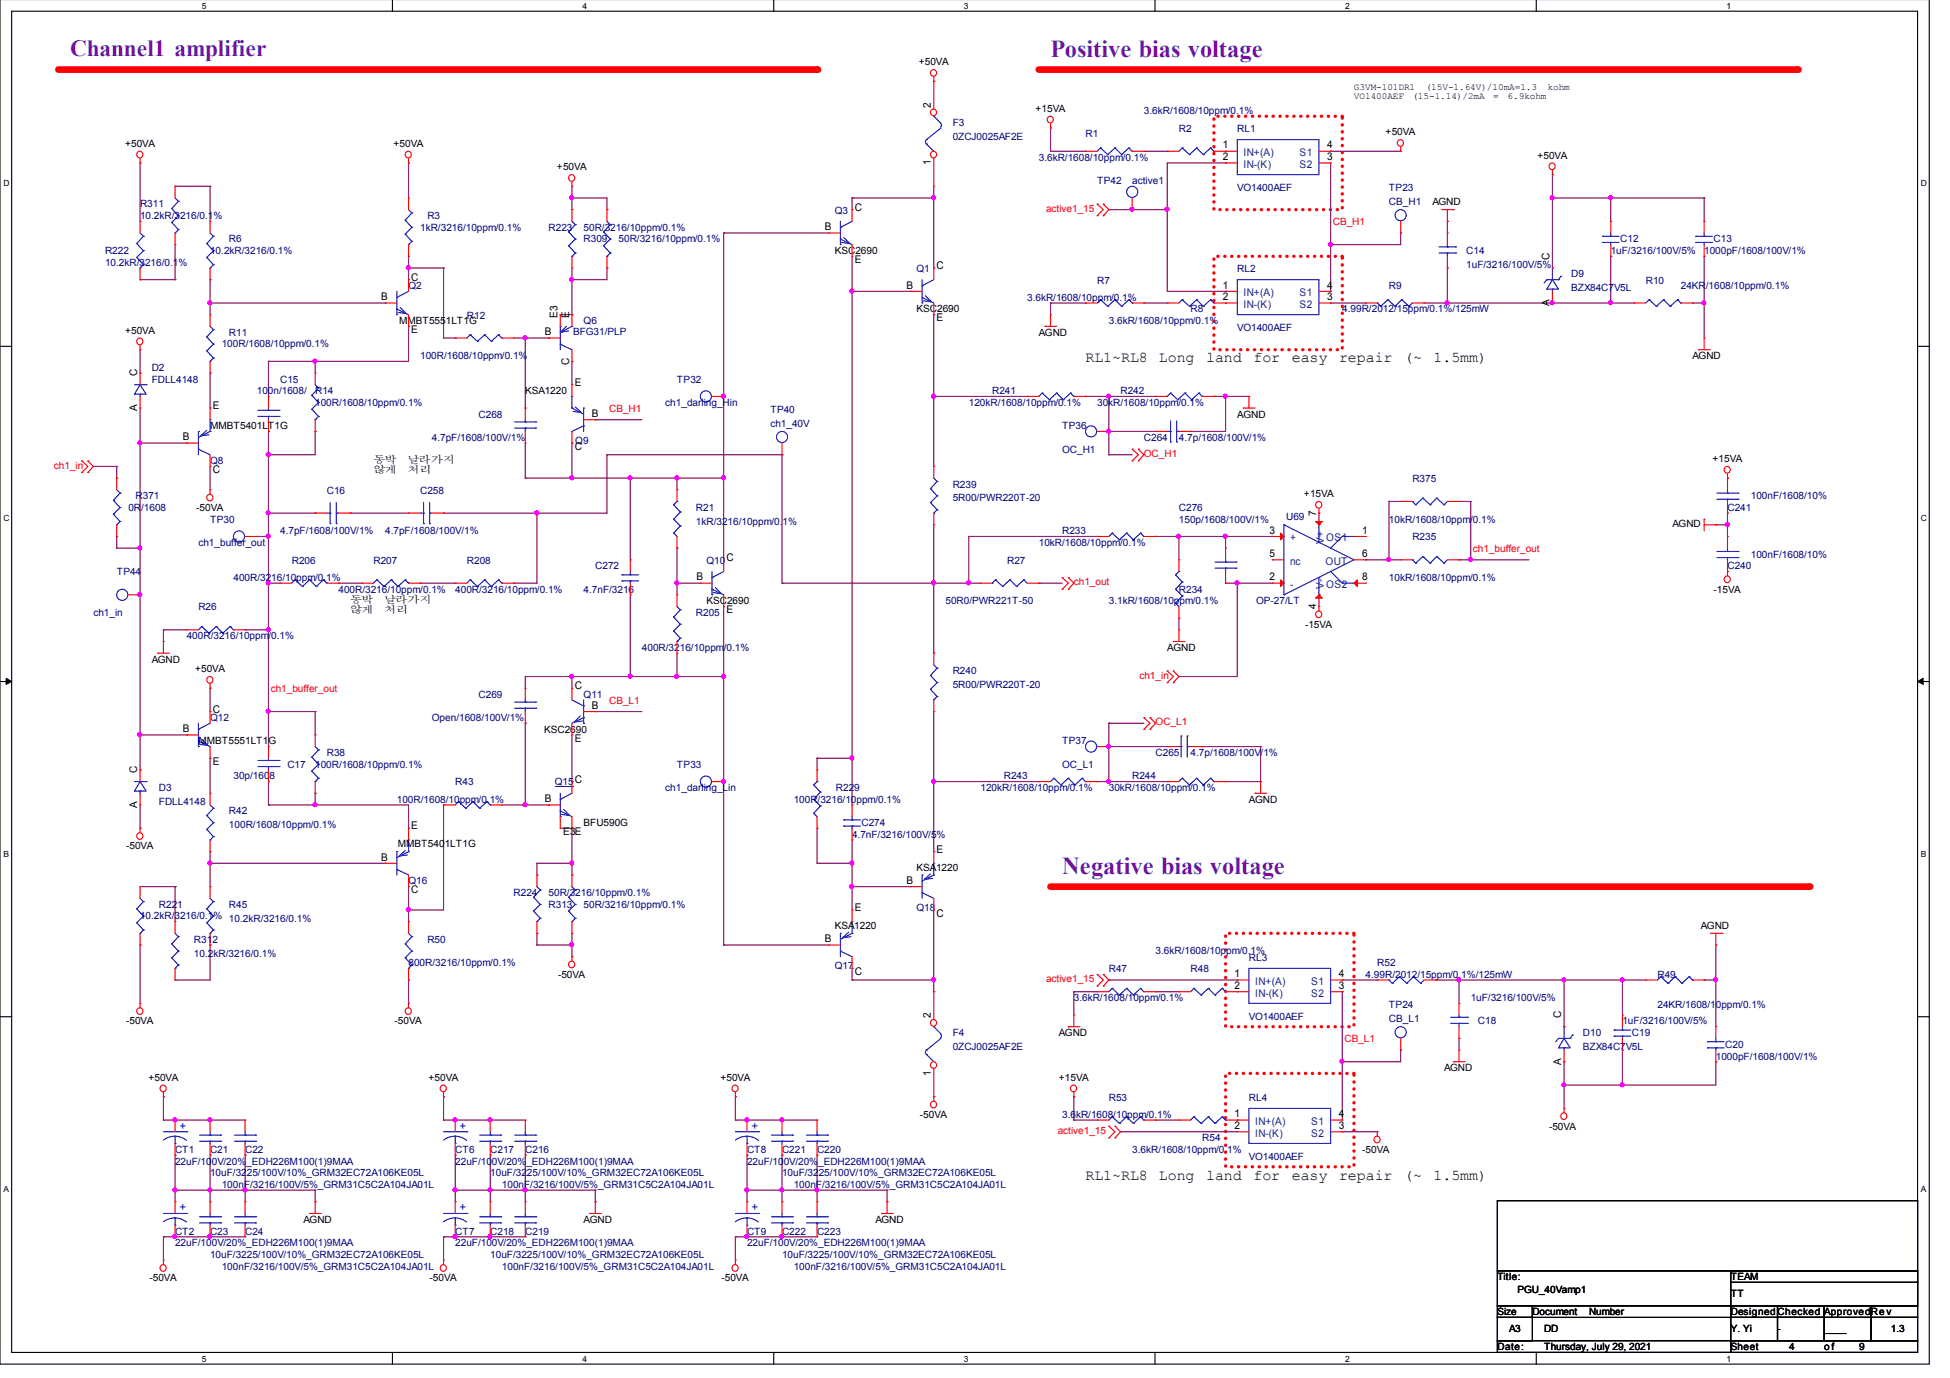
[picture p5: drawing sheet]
<svg xmlns="http://www.w3.org/2000/svg" width="297mm" height="210mm" viewBox="0 0 297 210" stroke-linecap="round" stroke-linejoin="round" font-family="sans-serif">
<defs><g id="words">
<g font-size="3.7" fill="#8000ff">
<text x="160" y="8.7">Positive bias voltage</text>
<text x="161.8" y="133.2">Negative bias voltage</text>
</g>
<text font-size="3.6" fill="#8000ff" x="10.7" y="8.6">Channel1 amplifier</text>
<g font-size="2.3">
<text x="165.4" y="55.2">RL1~RL8</text>
<text x="176.5" y="55.2">Long</text>
<text x="183.7" y="55.2">land</text>
<text x="190.9" y="55.2">for</text>
<text x="196.8" y="55.2">easy</text>
<text x="204" y="55.2">repair</text>
<text x="213.9" y="55.2">(~</text>
<text x="218.4" y="55.2">1.5mm)</text>
<text x="165.4" y="179.7">RL1~RL8</text>
<text x="176.5" y="179.7">Long</text>
<text x="183.7" y="179.7">land</text>
<text x="190.9" y="179.7">for</text>
<text x="196.8" y="179.7">easy</text>
<text x="204" y="179.7">repair</text>
<text x="213.9" y="179.7">(~</text>
<text x="218.4" y="179.7">1.5mm)</text>
</g>
<g font-size="1.8" fill="#00f">
<text x="27.3" y="172.1">+</text>
<text x="70" y="172.1">+</text>
<text x="114.5" y="172.1">+</text>
<text x="27.3" y="184.5">+</text>
<text x="70" y="184.5">+</text>
<text x="114.5" y="184.5">+</text>
</g>
<g font-size="1.6">
<text x="141.8" y="16.4" transform="rotate(-90 141.8 16.4)">2</text>
<text x="186.3" y="22.6">1</text>
<text x="202.2" y="22.6">4</text>
<text x="141.8" y="25.2" transform="rotate(-90 141.8 25.2)">1</text>
<text x="186.3" y="24.4">2</text>
<text x="202.2" y="24.4">3</text>
<text x="125.6" y="35.1">B</text>
<text x="130.2" y="32.1">C</text>
<text x="130.2" y="40.1">E</text>
<text x="142.7" y="41">C</text>
<text x="236.1" y="39.6" transform="rotate(-90 236.1 39.6)">C</text>
<text x="58.1" y="45.7">B</text>
<text x="62.7" y="42.8">C</text>
<text x="138.1" y="44">B</text>
<text x="186.3" y="44">1</text>
<text x="186.3" y="45.7">2</text>
<text x="202.2" y="44">4</text>
<text x="202.2" y="45.7">3</text>
<text x="236.1" y="46.7" transform="rotate(-90 236.1 46.7)">A</text>
<text x="62.7" y="50.7">E</text>
<text x="83" y="51.1">B</text>
<text x="84.9" y="48.4" transform="rotate(-90 84.9 48.4)">E3</text>
<text x="86.7" y="48.4" transform="rotate(-90 86.7 48.4)">E</text>
<text x="142.7" y="49">E</text>
<text x="20.9" y="57.3" transform="rotate(-90 20.9 57.3)">C</text>
<text x="86.7" y="55.6" transform="rotate(-90 86.7 55.6)">C</text>
<text x="87.5" y="58.8">E</text>
<text x="20.9" y="62.7" transform="rotate(-90 20.9 62.7)">A</text>
<text x="32.4" y="62.3">E</text>
<text x="90.2" y="63.5">B</text>
<text x="27.9" y="67.1">B</text>
<text x="87.5" y="68.5">C</text>
<text x="32.4" y="72.1">C</text>
<text x="193.4" y="81.3">3</text>
<text x="200.5" y="78.7" transform="rotate(-90 200.5 78.7)">7</text>
<text x="207.5" y="81.3">1</text>
<text x="106.1" y="88.4">B</text>
<text x="110.7" y="85.4">C</text>
<text x="193.4" y="88.4">2</text>
<text x="193.4" y="84.9">5</text>
<text x="207.5" y="84.9">6</text>
<text x="207.5" y="88.4">8</text>
<text x="110.7" y="93.4">E</text>
<text x="200.5" y="92.7" transform="rotate(-90 200.5 92.7)">4</text>
<text x="87.5" y="105">C</text>
<text x="90.2" y="108">B</text>
<text x="27.9" y="111.5">B</text>
<text x="32.4" y="108.6">C</text>
<text x="87.5" y="113">E</text>
<text x="20.9" y="117.8" transform="rotate(-90 20.9 117.8)">C</text>
<text x="32.4" y="116.5">E</text>
<text x="87.5" y="119.2">C</text>
<text x="20.9" y="123.1" transform="rotate(-90 20.9 123.1)">A</text>
<text x="83" y="122.2">B</text>
<text x="58.1" y="131.1">B</text>
<text x="62.7" y="126.3">E</text>
<text x="85.8" y="127.2">E3E</text>
<text x="142.7" y="129.9">E</text>
<text x="62.7" y="136.1">C</text>
<text x="138.1" y="134.6">B</text>
<text x="125.6" y="143.5">B</text>
<text x="130.2" y="138.8">E</text>
<text x="142.7" y="139.6">C</text>
<text x="130.2" y="148.5">C</text>
<text x="188" y="148.9">1</text>
<text x="204" y="148.9">4</text>
<text x="141.8" y="155.1" transform="rotate(-90 141.8 155.1)">2</text>
<text x="188" y="150.6">2</text>
<text x="204" y="150.6">3</text>
<text x="237.8" y="155.1" transform="rotate(-90 237.8 155.1)">C</text>
<text x="141.8" y="163.8" transform="rotate(-90 141.8 163.8)">1</text>
<text x="237.8" y="162.2" transform="rotate(-90 237.8 162.2)">A</text>
<text x="188" y="170.2">1</text>
<text x="188" y="172">2</text>
<text x="204" y="170.2">4</text>
<text x="204" y="172">3</text>
</g>
<g font-size="1.6" fill="#004080">
<text x="189.4" y="23.8">IN+(A)</text>
<text x="198" y="23.8">S1</text>
<text x="189.4" y="25.6">IN-(K)</text>
<text x="198" y="25.6">S2</text>
<text x="189.4" y="45.1">IN+(A)</text>
<text x="189.4" y="46.9">IN-(K)</text>
<text x="198" y="45.1">S1</text>
<text x="198" y="46.9">S2</text>
<text x="196.5" y="82.5">+</text>
<text x="201.7" y="82.8" transform="rotate(-90 201.7 82.8)">V+</text>
<text x="202" y="82.5">OS1</text>
<text x="196.5" y="89.6">-</text>
<text x="196.5" y="86">nc</text>
<text x="201.7" y="89.7" transform="rotate(-90 201.7 89.7)">V-</text>
<text x="201.9" y="86">OUT</text>
<text x="202" y="89.6">OS2</text>
<text x="191.2" y="150">IN+(A)</text>
<text x="191.2" y="151.8">IN-(K)</text>
<text x="199.7" y="150">S1</text>
<text x="199.7" y="151.8">S2</text>
<text x="191.2" y="171.4">IN+(A)</text>
<text x="191.2" y="173.2">IN-(K)</text>
<text x="199.7" y="171.4">S1</text>
<text x="199.7" y="173.2">S2</text>
</g>
<g font-size="1.5">
<text x="140" y="9.9">+50VA</text>
<text x="157.7" y="17">+15VA</text>
<text x="19" y="22.4">+50VA</text>
<text x="59.9" y="22.4">+50VA</text>
<text x="211.1" y="20.6">+50VA</text>
<text x="84.8" y="25.9">+50VA</text>
<text x="234.2" y="24.1">+50VA</text>
<text x="218.2" y="31.3">AGND</text>
<text x="127.2" y="38.7">KSC2690</text>
<text x="139.6" y="47.6">KSC2690</text>
<text x="19" y="50.8">+50VA</text>
<text x="60.8" y="49.4">MMBT5551LT1G</text>
<text x="158.2" y="51.2">AGND</text>
<text x="257.8" y="54.7">AGND</text>
<text x="32" y="65.4">MMBT5401LT1G</text>
<text x="80" y="60">KSA1220</text>
<text x="188.5" y="63.6">AGND</text>
<text x="56.9" y="70.5">동박</text>
<text x="62.1" y="70.5">날라가지</text>
<text x="260.9" y="70.4">+15VA</text>
<text x="29.9" y="77.8">-50VA</text>
<text x="56.9" y="72.1">않게</text>
<text x="62.1" y="72.1">처리</text>
<text x="198.6" y="75.7">+15VA</text>
<text x="254.8" y="80.3">AGND</text>
<text x="53.3" y="91.9">동박</text>
<text x="53.3" y="93.4">않게</text>
<text x="58.5" y="91.9">날라가지</text>
<text x="58.5" y="93.4">처리</text>
<text x="107.6" y="92">KSC2690</text>
<text x="198.8" y="95.6">-15VA</text>
<text x="261" y="90.3">-15VA</text>
<text x="23.1" y="100.9">AGND</text>
<text x="177.8" y="99.2">AGND</text>
<text x="29.7" y="102.4">+50VA</text>
<text x="30.2" y="113.4">MMBT5551LT1G</text>
<text x="82.9" y="111.6">KSC2690</text>
<text x="88.9" y="125.8">BFU590G</text>
<text x="190.2" y="122.3">AGND</text>
<text x="19.2" y="129.4">-50VA</text>
<text x="60.6" y="129">MMBT5401LT1G</text>
<text x="139.6" y="132.6">KSA1220</text>
<text x="127.2" y="141.5">KSA1220</text>
<text x="259.1" y="141.5">AGND</text>
<text x="85" y="148.9">-50VA</text>
<text x="19.2" y="156.1">-50VA</text>
<text x="60.1" y="156.1">-50VA</text>
<text x="161.3" y="157.8">AGND</text>
<text x="22.6" y="164.6">+50VA</text>
<text x="65.3" y="164.6">+50VA</text>
<text x="109.7" y="164.6">+50VA</text>
<text x="161.3" y="164.6">+15VA</text>
<text x="220" y="163.2">AGND</text>
<text x="140.1" y="170.3">-50VA</text>
<text x="236" y="172.1">-50VA</text>
<text x="207.5" y="175.6">-50VA</text>
<text x="46.2" y="186.3">AGND</text>
<text x="88.9" y="186.3">AGND</text>
<text x="133.3" y="186.3">AGND</text>
<text x="22.8" y="195.2">-50VA</text>
<text x="65.4" y="195.2">-50VA</text>
<text x="109.9" y="195.2">-50VA</text>
<text x="228.1" y="195">Title:</text>
<text x="231.1" y="196.9">PGU_40Vamp1</text>
<text x="263.7" y="195">TEAM</text>
<text x="263.7" y="197.6">TT</text>
<text x="228.1" y="200.3">Size</text>
<text x="229.9" y="203">A3</text>
<text x="233.4" y="200.3">Document</text>
<text x="235.2" y="203">DD</text>
<text x="242.1" y="200.3">Number</text>
<text x="263.7" y="200.3">DesignedChecked ApprovedRev</text>
<text x="263.7" y="203">Y. Yi</text>
<text x="270.8" y="203">-</text>
<text x="277.9" y="203">____</text>
<text x="288" y="203">1.3</text>
<text x="228.1" y="205.7">Date:</text>
<text x="235.2" y="205.7">Thursday, July 29, 2021</text>
<text x="263.7" y="205.7">Sheet</text>
<text x="272.5" y="205.7">4</text>
<text x="277.9" y="205.7">of</text>
<text x="283.2" y="205.7">9</text>
</g>
<g font-size="1.5" fill="#000080">
<text x="174.2" y="17.4">3.6kR/1608/10ppm/0.1%</text>
<text x="145.1" y="19.1">F3</text>
<text x="145.1" y="21.3">0ZCJ0025AF2E</text>
<text x="165.4" y="20.9">R1</text>
<text x="179.6" y="20.1">R2</text>
<text x="188.5" y="20.1">RL1</text>
<text x="158.2" y="24.5">3.6kR/1608/10ppm/0.1%</text>
<text x="167.1" y="28">TP42</text>
<text x="172.5" y="28">active1</text>
<text x="188.5" y="29.1">VO1400AEF</text>
<text x="211.6" y="29.1">TP23</text>
<text x="21.3" y="31.6">R311</text>
<text x="21.3" y="33.4">10.2kR/3216/0.1%</text>
<text x="64" y="35.2">1kR/3216/10ppm/0.1%</text>
<text x="65.1" y="33.4">R3</text>
<text x="83.6" y="35.2">R223</text>
<text x="88.9" y="35.2">50R/3216/10ppm/0.1%</text>
<text x="127.2" y="32.5">Q3</text>
<text x="211.6" y="31.3">CB_H1</text>
<text x="16" y="38.7">R222</text>
<text x="16" y="40.5">10.2kR/3216/0.1%</text>
<text x="32" y="38.7">10.2kR/3216/0.1%</text>
<text x="34.9" y="36.9">R6</text>
<text x="88.9" y="36.9">R309</text>
<text x="94.2" y="36.9">50R/3216/10ppm/0.1%</text>
<text x="139.6" y="41.4">Q1</text>
<text x="188.5" y="41.4">RL2</text>
<text x="223.4" y="38.7">C14</text>
<text x="223.4" y="40.8">1uF/3216/100V/5%</text>
<text x="245.4" y="38.7">1uF/3216/100V/5%</text>
<text x="246.8" y="36.9">C12</text>
<text x="259.6" y="38.7">1000pF/1608/100V/1%</text>
<text x="261" y="36.9">C13</text>
<text x="62.2" y="44">Q2</text>
<text x="156.5" y="45.8">3.6kR/1608/10ppm/0.1%</text>
<text x="167.1" y="43.2">R7</text>
<text x="181.4" y="47.6">R8</text>
<text x="204.5" y="47.6">4.99R/2012/15ppm/0.1%/125mW</text>
<text x="211.6" y="44">R9</text>
<text x="239.4" y="42.3">D9</text>
<text x="239.4" y="44.4">BZX84C7V5L</text>
<text x="250.7" y="43.2">R10</text>
<text x="256" y="44">24KR/1608/10ppm/0.1%</text>
<text x="33.8" y="52.9">100R/1608/10ppm/0.1%</text>
<text x="34.9" y="51.2">R11</text>
<text x="71.1" y="48.5">R12</text>
<text x="87.3" y="51">BFG31/PLP</text>
<text x="88.9" y="49.4">Q6</text>
<text x="168.9" y="49.4">3.6kR/1608/10ppm/0.1%</text>
<text x="188.5" y="50.5">VO1400AEF</text>
<text x="23.1" y="56.5">D2</text>
<text x="23.1" y="58.3">FDLL4148</text>
<text x="42.7" y="58.3">C15</text>
<text x="64" y="54.7">100R/1608/10ppm/0.1%</text>
<text x="103.1" y="58.3">TP32</text>
<text x="39.1" y="60">100n/1608/</text>
<text x="48" y="60">R14</text>
<text x="48" y="61.8">100R/1608/10ppm/0.1%</text>
<text x="72.9" y="63.6">C268</text>
<text x="101.3" y="61.8">ch1_darling_Hin</text>
<text x="117.3" y="62.9">TP40</text>
<text x="117.3" y="65">ch1_40V</text>
<text x="147.6" y="61.8">120kR/1608/10ppm/0.1%</text>
<text x="151.1" y="60">R241</text>
<text x="161.8" y="65.4">TP36</text>
<text x="167.1" y="61.8">30kR/1608/10ppm/0.1%</text>
<text x="170.7" y="60">R242</text>
<text x="32" y="70.7">Q8</text>
<text x="65.8" y="67.2">4.7pF/1608/100V/1%</text>
<text x="87.6" y="67.7">Q9</text>
<text x="161.8" y="68.9">OC_H1</text>
<text x="174.2" y="67.2">C264</text>
<text x="179.6" y="67.2">4.7p/1608/100V/1%</text>
<text x="19.6" y="77.8">0R/1608</text>
<text x="20.7" y="76">R371</text>
<text x="49.8" y="75.2">C16</text>
<text x="64" y="75.2">C258</text>
<text x="106" y="77.8">R21</text>
<text x="145.1" y="74.3">R239</text>
<text x="145.1" y="76.4">5R00/PWR220T-20</text>
<text x="179.6" y="77.8">C276</text>
<text x="215.1" y="73.4">R375</text>
<text x="263.1" y="77.8">C241</text>
<text x="266.7" y="76">100nF/1608/10%</text>
<text x="30.2" y="83.2">ch1_buffer_out</text>
<text x="32" y="79.6">TP30</text>
<text x="42.7" y="81.4">4.7pF/1608/100V/1%</text>
<text x="58.7" y="81.4">4.7pF/1608/100V/1%</text>
<text x="106" y="79.9">1kR/3216/10ppm/0.1%</text>
<text x="158.2" y="83.2">10kR/1608/10ppm/0.1%</text>
<text x="161.8" y="81.4">R233</text>
<text x="179.6" y="79.6">150p/1608/100V/1%</text>
<text x="195.9" y="79.3">U69</text>
<text x="211.6" y="79.6">10kR/1608/10ppm/0.1%</text>
<text x="215.1" y="82.3">R235</text>
<text x="17.8" y="87.6">TP44</text>
<text x="35.6" y="88.5">400R/3216/10ppm/0.1%</text>
<text x="44.4" y="85.9">R206</text>
<text x="56.9" y="85.9">R207</text>
<text x="71.1" y="85.9">R208</text>
<text x="90.7" y="86.7">C272</text>
<text x="107.6" y="85.9">Q10</text>
<text x="153.4" y="85.9">R27</text>
<text x="211.6" y="88.5">10kR/1608/10ppm/0.1%</text>
<text x="263.1" y="86.7">C240</text>
<text x="266.7" y="84.9">100nF/1608/10%</text>
<text x="14.2" y="93.8">ch1_in</text>
<text x="30.2" y="93">R26</text>
<text x="51.6" y="90.3">400R/3216/10ppm/0.1%</text>
<text x="69.3" y="90.3">400R/3216/10ppm/0.1%</text>
<text x="88.9" y="90.3">4.7nF/3216</text>
<text x="106" y="93.8">R205</text>
<text x="144" y="92">50R0/PWR221T-50</text>
<text x="168.9" y="92">3.1kR/1608/10ppm/0.1%</text>
<text x="179.6" y="90.3">R234</text>
<text x="191.3" y="92">OP-27/LT</text>
<text x="28.4" y="97.4">400R/3216/10ppm/0.1%</text>
<text x="97.8" y="99.2">400R/3216/10ppm/0.1%</text>
<text x="72.9" y="106.3">C269</text>
<text x="88.9" y="106.3">Q11</text>
<text x="145.1" y="102.7">R240</text>
<text x="145.1" y="104.8">5R00/PWR220T-20</text>
<text x="32" y="109.8">Q12</text>
<text x="65.8" y="109.8">Open/1608/100V/1%</text>
<text x="161.8" y="113.4">TP37</text>
<text x="35.6" y="118.7">30p/1608</text>
<text x="43.8" y="116.9">C17</text>
<text x="48" y="116.9">100R/1608/10ppm/0.1%</text>
<text x="49.8" y="115.2">R38</text>
<text x="69.3" y="119.6">R43</text>
<text x="84.5" y="119.6">Q15</text>
<text x="103.1" y="116.9">TP33</text>
<text x="152.9" y="118.7">R243</text>
<text x="161.8" y="116.9">OC_L1</text>
<text x="172.5" y="118.7">R244</text>
<text x="176" y="115.2">C265</text>
<text x="181.4" y="115.2">4.7p/1608/100V/1%</text>
<text x="24.2" y="120.5">D3</text>
<text x="24.2" y="122.6">FDLL4148</text>
<text x="34.9" y="124.1">R42</text>
<text x="60.5" y="122.3">100R/1608/10ppm/0.1%</text>
<text x="101.3" y="120.5">ch1_darling_Lin</text>
<text x="120.9" y="122.3">100R/3216/10ppm/0.1%</text>
<text x="127.3" y="120.5">R229</text>
<text x="131.2" y="125.8">C274</text>
<text x="149.4" y="120.5">120kR/1608/10ppm/0.1%</text>
<text x="168.9" y="120.5">30kR/1608/10ppm/0.1%</text>
<text x="34.9" y="126.2">100R/1608/10ppm/0.1%</text>
<text x="129.8" y="127.6">4.7nF/3216/100V/5%</text>
<text x="62.2" y="134.7">Q16</text>
<text x="78.2" y="136.5">R224</text>
<text x="83.6" y="136.5">50R/3216/10ppm/0.1%</text>
<text x="21.3" y="140.1">10.2kR/3216/0.1% 10.2kR/3216/0.1%</text>
<text x="24.2" y="138.3">R221</text>
<text x="29.5" y="143.6">R312</text>
<text x="34.9" y="138.3">R45</text>
<text x="65.1" y="143.6">R50</text>
<text x="83.6" y="138.3">R313</text>
<text x="88.9" y="138.3">50R/3216/10ppm/0.1%</text>
<text x="139.6" y="138.8">Q18</text>
<text x="29.5" y="145.7">10.2kR/3216/0.1%</text>
<text x="62.2" y="147.2">800R/3216/10ppm/0.1%</text>
<text x="127.2" y="147.7">Q17</text>
<text x="168.9" y="148.1">R47</text>
<text x="176" y="145.4">3.6kR/1608/10ppm/0.1%</text>
<text x="181.4" y="148.1">R48</text>
<text x="190.2" y="146.3">RL3</text>
<text x="208" y="148.9">4.99R/2012/15ppm/0.1%/125mW</text>
<text x="209.8" y="147.2">R52</text>
<text x="252.5" y="148.9">R49</text>
<text x="163.6" y="152.5">3.6kR/1608/10ppm/0.1%</text>
<text x="190.2" y="155.4">VO1400AEF</text>
<text x="211.6" y="153.6">TP24</text>
<text x="211.6" y="155.7">CB_L1</text>
<text x="224" y="152.5">1uF/3216/100V/5%</text>
<text x="252.5" y="153.6">24KR/1608/10ppm/0.1%</text>
<text x="145.1" y="157.8">F4</text>
<text x="145.1" y="159.9">0ZCJ0025AF2E</text>
<text x="225.1" y="156.1">C18</text>
<text x="241.1" y="157.8">D10</text>
<text x="241.1" y="159.9">BZX84C7V5L</text>
<text x="247.1" y="156.1">1uF/3216/100V/5%</text>
<text x="248.6" y="157.8">C19</text>
<text x="261.4" y="161.4">1000pF/1608/100V/1%</text>
<text x="262.8" y="159.6">C20</text>
<text x="168.9" y="167.7">R53</text>
<text x="190.2" y="167.7">RL4</text>
<text x="161.8" y="170.3">3.6kR/1608/10ppm/0.1%</text>
<text x="183.1" y="173.8">R54</text>
<text x="26.7" y="175.6">CT1</text>
<text x="26.7" y="177.4">22uF/100V/20%_EDH226M100(1)9MAA</text>
<text x="32" y="175.6">C21</text>
<text x="32" y="179.2">10uF/3225/100V/10%_GRM32EC72A106KE05L</text>
<text x="37.3" y="175.6">C22</text>
<text x="69.3" y="175.6">CT6</text>
<text x="69.3" y="177.4">22uF/100V/20%_EDH226M100(1)9MAA</text>
<text x="74.7" y="175.6">C217</text>
<text x="74.7" y="179.2">10uF/3225/100V/10%_GRM32EC72A106KE05L</text>
<text x="80" y="175.6">C216</text>
<text x="113.8" y="175.6">CT8</text>
<text x="113.8" y="177.4">22uF/100V/20%_EDH226M100(1)9MAA</text>
<text x="119.1" y="175.6">C221</text>
<text x="119.1" y="179.2">10uF/3225/100V/10%_GRM32EC72A106KE05L</text>
<text x="124.5" y="175.6">C220</text>
<text x="172.5" y="175.6">3.6kR/1608/10ppm/0.1%</text>
<text x="190.2" y="176.7">VO1400AEF</text>
<text x="33.8" y="180.9">100nF/3216/100V/5%_GRM31C5C2A104JA01L</text>
<text x="76.5" y="180.9">100nF/3216/100V/5%_GRM31C5C2A104JA01L</text>
<text x="120.9" y="180.9">100nF/3216/100V/5%_GRM31C5C2A104JA01L</text>
<text x="26.7" y="188.1">CT2</text>
<text x="26.7" y="189.8">22uF/100V/20%_EDH226M100(1)9MAA</text>
<text x="32" y="188.1">C23</text>
<text x="32" y="191.6">10uF/3225/100V/10%_GRM32EC72A106KE05L</text>
<text x="37.3" y="188.1">C24</text>
<text x="69.3" y="188.1">CT7</text>
<text x="69.3" y="189.8">22uF/100V/20%_EDH226M100(1)9MAA</text>
<text x="74.7" y="188.1">C218</text>
<text x="74.7" y="191.6">10uF/3225/100V/10%_GRM32EC72A106KE05L</text>
<text x="80" y="188.1">C219</text>
<text x="113.8" y="188.1">CT9</text>
<text x="113.8" y="189.8">22uF/100V/20%_EDH226M100(1)9MAA</text>
<text x="119.1" y="188.1">C222</text>
<text x="119.1" y="191.6">10uF/3225/100V/10%_GRM32EC72A106KE05L</text>
<text x="124.5" y="188.1">C223</text>
<text x="33.8" y="193.4">100nF/3216/100V/5%_GRM31C5C2A104JA01L</text>
<text x="76.5" y="193.4">100nF/3216/100V/5%_GRM31C5C2A104JA01L</text>
<text x="120.9" y="193.4">100nF/3216/100V/5%_GRM31C5C2A104JA01L</text>
</g>
<g font-size="1.5" fill="#f00">
<text x="159.3" y="32.3">active1_15</text>
<text x="203" y="34.3">CB_H1</text>
<text x="92.8" y="62.8">CB_H1</text>
<text x="8.2" y="71.4">ch1_in</text>
<text x="174.2" y="69.6">OC_H1</text>
<text x="163.6" y="89.2">ch1_out</text>
<text x="224.4" y="84.1">ch1_buffer_out</text>
<text x="41.2" y="105.4">ch1_buffer_out</text>
<text x="92.8" y="107.2">CB_L1</text>
<text x="173.6" y="103.4">ch1_in</text>
<text x="176" y="110.5">OC_L1</text>
<text x="159.3" y="149.6">active1_15</text>
<text x="204.8" y="158.8">CB_L1</text>
<text x="161.1" y="172.7">active1_15</text>
</g>
<g font-size="1.4">
<text x="206.2" y="13.6">G3VM-101DR1</text>
<text x="206.2" y="15.1">VO1400AEF</text>
<text x="215.1" y="15.1">(15-1.14)/2mA</text>
<text x="217.2" y="13.6">(15V-1.64V)/10mA=1.3</text>
<text x="227.4" y="15.1">=</text>
<text x="229.6" y="15.1">6.9kohm</text>
<text x="235.7" y="13.6">kohm</text>
</g>
<g font-size="1.3">
<text x="30.7" y="1.4">5</text>
<text x="88.7" y="1.4">4</text>
<text x="146.8" y="1.4">3</text>
<text x="204.9" y="1.4">2</text>
<text x="263" y="1.4">1</text>
<text x=".5" y="28.4">D</text>
<text x="292.6" y="28.4">D</text>
<text x=".5" y="79.4">C</text>
<text x="292.6" y="79.4">C</text>
<text x=".5" y="130.5">B</text>
<text x="292.6" y="130.5">B</text>
<text x=".5" y="181.5">A</text>
<text x="292.6" y="181.5">A</text>
<text x="30.7" y="207.4">5</text>
<text x="88.7" y="207.4">4</text>
<text x="146.8" y="207.4">3</text>
<text x="204.9" y="207.4">2</text>
<text x="263" y="207.4">1</text>
</g>
</g></defs>
<path d="M0 -.1v207.9h293.9v-207.9M1.8 1.7h290.3v204.3h-290.3z" fill="none" stroke="#000" stroke-width=".17"/>
<g fill="#fff">
<path d="M30.7 .2h.6v1.3h-.6z"/>
<path d="M30.7 206.3h.6v1.3h-.6z"/>
</g>
<path d="M59.8 -.1v1.8M59.8 206v1.8" fill="none" stroke="#000" stroke-width=".17"/>
<g fill="#fff">
<path d="M88.7 .2h.6v1.3h-.6z"/>
<path d="M88.7 206.3h.6v1.3h-.6z"/>
</g>
<path d="M117.9 -.1v1.8M117.9 206v1.8" fill="none" stroke="#000" stroke-width=".17"/>
<g fill="#fff">
<path d="M146.8 .2h.6v1.3h-.6z"/>
<path d="M146.8 206.3h.6v1.3h-.6z"/>
</g>
<path d="M175.9 -.1v1.8M175.9 206v1.8" fill="none" stroke="#000" stroke-width=".17"/>
<g fill="#fff">
<path d="M204.9 .2h.6v1.3h-.6z"/>
<path d="M204.9 206.3h.6v1.3h-.6z"/>
</g>
<path d="M234 -.1v1.8M234 206v1.8" fill="none" stroke="#000" stroke-width=".17"/>
<g fill="#fff">
<path d="M263 .2h.6v1.3h-.6z"/>
<path d="M263 206.3h.6v1.3h-.6z"/>
<path d="M.5 27.2h.9v1.3h-.9z"/>
<path d="M292.6 27.2h.9v1.3h-.9z"/>
<path d="M.5 78.2h.9v1.4h-.9z"/>
<path d="M292.6 78.2h.9v1.4h-.9z"/>
</g>
<path d="M0 52.8h1.8M292.1 52.8h1.8" fill="none" stroke="#000" stroke-width=".17"/>
<g fill="#fff">
<path d="M.5 129.3h.8v1.4h-.8z"/>
<path d="M292.6 129.3h.8v1.4h-.8z"/>
</g>
<path d="M0 103.8h1.8M292.1 103.8h1.8" fill="none" stroke="#000" stroke-width=".17"/>
<path d="M.9 103.3l.9 .5-.9 .4zM292.1 103.8l.8-.5v.9z" fill="#000" stroke="#000" stroke-width=".15"/>
<g fill="#fff">
<path d="M.5 180.4h.7v1.3h-.7z"/>
<path d="M292.6 180.4h.7v1.3h-.7z"/>
</g>
<path d="M0 154.9h1.8M292.1 154.9h1.8" fill="none" stroke="#000" stroke-width=".17"/>
<path d="M184.9 17.7h19.6v14.2h-19.6zM184.9 39h19.6v14.3h-19.6zM186.7 142.2h19.5v14.2h-19.5zM186.7 163.5h19.5v14.2h-19.5z" fill="none" stroke="#f00" stroke-width=".51" stroke-dasharray="0 1"/>
<path d="M158.2 10.6h115.6" fill="none" stroke="#f00" stroke-width="1"/>
<circle cx="273.8" cy="10.6" r=".51" fill="#f00"/>
<path d="M160 135.1h115.6" fill="none" stroke="#f00" stroke-width="1"/>
<circle cx="275.6" cy="135.1" r=".51" fill="#f00"/>
<path d="M8.9 10.6h115.6" fill="none" stroke="#f00" stroke-width="1"/>
<circle cx="124.5" cy="10.6" r=".51" fill="#f00"/>
<g fill="none" stroke="#800040" stroke-width=".17">
<path d="M160 19.5h.1M160 19.5v3.5M21.3 24.8h.1M21.3 24.8v8.9M26.7 28.4h.1M26.7 37.3v5.3M26.7 28.4h5.3M32 28.4h.1M32 28.4v5.3M62.2 24.8h.1M62.2 24.8v5.4M62.2 39v3.6"/>
<path d="M87.1 30.2h.1M87.1 31.9h.1M87.1 28.4v3.5M87.1 30.2h5.4v1.7M92.5 31.9h.1M110.2 35.5h.1M110.2 35.5v49.8M110.2 35.5h16M129.8 30.2h.1M129.8 30.2v1.7M129.8 39v83.6M129.8 30.2h12.4"/>
<path d="M142.2 30.2h.1M142.2 28.4v12.4M160 23h.1M160 23h5.4M168.9 31.9h.1M168.9 31.9h8.9M172.5 31.9h.1M174.2 23h3.6M177.8 23h.1M177.8 31.9h.1M186.7 24.8h.1M186.7 24.8h-8.9v19.6"/>
<path d="M202.7 37.3h.1M202.7 23h.1M202.7 24.8v19.6M202.7 23h10.7M213.4 35.5h.1M213.4 35.5v1.8h-10.7M220.5 33.7h.1M220.5 33.7v1.8M236.5 26.6h.1M236.5 30.2h.1M236.5 30.2h23.1M236.5 26.6v14.2"/>
<path d="M245.4 30.2h.1M245.4 39h.1M245.4 30.2v3.5M245.4 39v7.2M259.6 30.2h.1M259.6 39h.1M259.6 30.2v3.5M259.6 39v12.5M21.3 56.8h.1M21.3 42.6h.1M21.3 53.3v3.5M21.3 42.6h5.4"/>
<path d="M26.7 42.6h.1M32 56.8h.1M32 42.6h.1M32 46.2h.1M32 42.6v5.3M32 56.8v5.4M32 46.2h26.7M40.9 55h.1M40.9 55v5.4M48 55h.1M48 55v1.8M58.7 46.2h.1"/>
<path d="M62.2 40.8h.1M62.2 42.6h.1M62.2 49.7h.1M62.2 49.7v5.3h-21.3M62.2 40.8h5.4M67.6 40.8h.1M67.6 40.8v10.7h1.7M69.3 51.5h.1M78.2 51.5h5.4M80 51.5h.1M80 51.5v10.7M83.6 51.5h.1"/>
<path d="M85.3 47.9h.1M85.3 47.9h1.8M87.1 55h.1M87.1 42.6h.1M87.1 47.9h.1M87.1 40.8v7.1M87.1 55v3.6M92.5 40.8h.1M92.5 40.8v1.8h-5.4M129.8 44.4h.1M129.8 44.4h8.9M142.2 47.9h.1"/>
<path d="M142.2 40.8h.1M142.2 47.9v23.1M160 46.2h.1M160 46.2h5.4M160 46.2v1.7M165.4 46.2h.1M174.2 46.2h.1M174.2 46.2h3.6M177.8 44.4h.1M177.8 44.4h8.9M186.7 44.4h.1M202.7 46.2h.1"/>
<path d="M202.7 46.2h5.3M216.9 46.2h32M220.5 40.8h.1M220.5 46.2h.1M220.5 40.8v5.4M236.5 46.2h.1M245.4 46.2h.1M257.8 46.2h.1M257.8 46.2h1.8M259.6 46.2h.1M14.2 71h3.6M17.8 71h.1"/>
<path d="M17.8 72.8h.1M17.8 71v1.8M21.3 67.5h.1M21.3 67.5h7.1M21.3 62.2v55.1M28.4 67.5h.1M32 71h.1M32 71v3.6M40.9 69.3h.1M40.9 65.7h.1M40.9 78.2h.1M40.9 78.2h7.1"/>
<path d="M40.9 65.7v48M48 65.7h.1M48 78.2h.1M48 65.7v3.6h-7.1M53.3 78.2h.1M53.3 78.2h8.9M67.6 78.2h.1M80 62.2h.1M80 72.8h.1M80 72.8h30.2M80 67.5v5.3M81.8 78.2h.1"/>
<path d="M81.8 78.2v10.6h-3.6M87.1 67.5h.1M87.1 72.8h.1M87.1 67.5v5.3M90.7 63.9h.1M90.7 63.9h7.1M92.5 69.3h.1M92.5 69.3h26.6M92.5 69.3v8.9h-24.9M96 72.8h.1M96 72.8v12.5M103.1 72.8h.1"/>
<path d="M103.1 72.8v1.8M110.2 72.8h.1M110.2 60.4h.1M119.1 69.3h.1M119.1 69.3v19.5M142.2 60.4h.1M142.2 79.9v19.6M142.2 60.4h14.3M165.4 60.4h.1M165.4 60.4h10.6M168.9 69.3h.1M168.9 60.4h.1"/>
<path d="M168.9 65.7h.1M168.9 69.3h3.6M168.9 60.4v8.9M168.9 65.7h7.1M181.4 65.7h.1M184.9 60.4h.1M184.9 60.4h5.3M186.7 60.4h.1M186.7 60.4v5.3h-5.3M200.9 78.2h.1M200.9 78.2v1.7M211.6 76.4h.1"/>
<path d="M211.6 76.4h1.8M211.6 76.4v8.9M222.2 76.4h.1M222.2 76.4h1.8M224 76.4h.1M224 76.4v8.9M261.4 79.9h.1M261.4 79.9h1.7M263.1 78.2h.1M263.1 79.9h.1M263.1 78.2v3.5M17.8 83.5h.1"/>
<path d="M17.8 81.7v1.8M17.8 83.5h3.5M21.3 83.5h.1M21.3 90.6h.1M24.9 95.9h.1M24.9 95.9h3.5M24.9 95.9v1.8M37.3 95.9h.1M37.3 95.9h3.6M39.1 81.7h.1M39.1 81.7h1.8M40.9 88.8h.1"/>
<path d="M40.9 95.9h.1M40.9 81.7h.1M40.9 88.8h1.8M51.6 88.8h.1M51.6 88.8h3.5M64 88.8h.1M64 88.8h5.3M78.2 88.8h.1M96 90.6v12.5M103.1 88.8h.1M103.1 83.5h.1M103.1 88.8h3.6"/>
<path d="M103.1 83.5v7.1M103.1 99.5v3.6M110.2 92.4h.1M110.2 92.4v51.5M119.1 88.8h.1M119.1 88.8h30.3M142.2 88.8h.1M142.2 99.5h.1M147.6 81.7h.1M147.6 88.8h.1M147.6 81.7h19.5M147.6 81.7v7.1"/>
<path d="M158.2 88.8h.1M158.2 88.8h3.6M176 81.7h.1M176 81.7h17.8M179.6 81.7h.1M179.6 94.2h.1M179.6 81.7v3.6M179.6 94.2v1.7M186.7 88.8h.1M186.7 81.7h.1M186.7 88.8h7.1M186.7 81.7v1.8"/>
<path d="M188.5 88.8h.1M188.5 88.8v14.3h-8.9M200.9 90.6h.1M200.9 90.6v1.8M208 85.3h.1M208 85.3h5.4M211.6 85.3h.1M222.2 85.3h.1M222.2 85.3h10.7M224 85.3h.1M21.3 117.3h.1M21.3 111.9h7.1"/>
<path d="M28.4 111.9h.1M32 115.5h.1M32 104.8h.1M32 104.8v3.6M32 115.5v5.3M40.9 119.1h.1M40.9 108.4h.1M40.9 119.1v3.5M40.9 108.4h7.1M48 108.4h.1M48 108.4v3.5M80 110.2h.1"/>
<path d="M80 103.1h.1M80 103.1h30.2M80 103.1v1.7M80 110.2v12.4M87.1 119.1h.1M87.1 103.1h.1M87.1 103.1v1.7M87.1 111.9v7.2M90.7 108.4h.1M90.7 108.4h7.1M96 103.1h.1M103.1 103.1h.1"/>
<path d="M110.2 119.1h.1M110.2 103.1h.1M124.5 115.5h.1M124.5 115.5v1.8M124.5 115.5h5.3M129.8 115.5h.1M142.2 119.1h.1M142.2 108.4v21.3M142.2 119.1h16M158.2 119.1h.1M167.1 119.1h.1M167.1 119.1h10.7"/>
<path d="M168.9 110.2h.1M168.9 119.1h.1M168.9 113.7h.1M168.9 110.2v8.9M168.9 110.2h5.3M168.9 113.7h8.9M179.6 103.1h.1M183.1 113.7h.1M183.1 113.7h8.9M186.7 119.1h.1M192 113.7h.1M192 113.7v5.4h-5.3"/>
<path d="M21.3 126.2h.1M21.3 122.6v3.6M21.3 135.1h5.4M26.7 135.1h.1M26.7 135.1v5.3M32 129.7h.1M32 131.5h.1M32 129.7v5.4M32 131.5h26.7M40.9 122.6h.1M40.9 122.6h21.3v3.6M48 120.8h.1"/>
<path d="M48 122.6h.1M48 120.8v1.8M58.7 131.5h.1M62.2 138.6h.1M62.2 126.2h.1M62.2 135.1v5.3M67.6 122.6h.1M67.6 122.6v16h-5.4M76.5 122.6h7.1M80 122.6h.1M81.8 131.5h.1M81.8 133.3h.1"/>
<path d="M81.8 131.5h5.3M81.8 131.5v1.8M83.6 122.6h.1M85.3 126.2h1.8M87.1 126.2h.1M87.1 131.5h.1M87.1 133.3h.1M87.1 126.2v7.1M124.5 126.2h.1M124.5 131.5h.1M124.5 131.5h5.3M124.5 126.2v5.3"/>
<path d="M129.8 135.1h.1M129.8 131.5h.1M129.8 127.9v10.7M129.8 135.1h8.9M142.2 129.7h.1M142.2 138.6v12.5M21.3 143.9h.1M21.3 143.9v8.9M26.7 149.3h.1M32 143.9h.1M32 143.9v5.4h-5.3M62.2 149.3h.1"/>
<path d="M62.2 149.3v3.5M81.8 143.9h.1M81.8 142.2h.1M81.8 143.9h5.3M81.8 142.2v1.7M87.1 143.9h.1M87.1 145.7h.1M87.1 142.2v3.5M110.2 143.9h.1M110.2 143.9h16M129.8 147.5h.1M129.8 149.3h.1"/>
<path d="M129.8 147.5v1.8M129.8 149.3h12.4M142.2 149.3h.1M142.2 151.1h.1M163.6 151.1h.1M163.6 151.1h3.5M163.6 151.1v3.5M168.9 149.3h.1M168.9 149.3h19.6M176 151.1h.1M176 151.1h3.6M204.5 151.1h.1"/>
<path d="M204.5 149.3h.1M204.5 149.3h5.3M204.5 151.1v19.5M213.4 159.9h.1M213.4 159.9v1.8h-8.9M218.7 149.3h.1M218.7 149.3h32M222.2 158.2h.1M222.2 149.3h.1M222.2 149.3v3.5M222.2 158.2v1.7M238.3 149.3h.1"/>
<path d="M238.3 156.4h.1M238.3 149.3v7.1M247.1 159.9h.1M247.1 149.3h.1M247.1 149.3v5.3M247.1 159.9v5.4M259.6 149.3h.1M259.6 149.3h1.8M261.4 149.3h.1M261.4 143.9h.1M261.4 143.9v12.5M24.9 170.6h.1"/>
<path d="M24.9 167.1h.1M24.9 167.1v3.5M24.9 170.6h12.4M26.7 176h.1M26.7 170.6h.1M26.7 176v7.1M32 176h.1M32 170.6h.1M32 176v7.1M37.3 176h.1M37.3 176v7.1M67.6 170.6h.1"/>
<path d="M67.6 167.1h.1M67.6 170.6h12.4M67.6 167.1v3.5M69.3 176h.1M69.3 170.6h.1M69.3 176v7.1M74.7 176h.1M74.7 170.6h.1M74.7 176v7.1M80 176h.1M80 176v7.1M112 170.6h.1"/>
<path d="M112 167.1h.1M112 170.6h12.5M112 167.1v3.5M113.8 176h.1M113.8 170.6h.1M113.8 176v7.1M119.1 176h.1M119.1 170.6h.1M119.1 176v7.1M124.5 176h.1M124.5 176v7.1M163.6 167.1h.1"/>
<path d="M163.6 170.6h.1M163.6 170.6h3.5M163.6 167.1v3.5M170.7 172.4h.1M170.7 172.4h17.8M176 170.6h.1M176 170.6h3.6M204.5 172.4h.1M204.5 161.7h.1M204.5 172.4h5.3M238.3 165.3h.1M238.3 161.7h.1"/>
<path d="M238.3 161.7v7.1M247.1 165.3h.1M261.4 161.7h.1M261.4 161.7v3.6h-23.1M24.9 188.4h.1M24.9 188.4v3.6M24.9 188.4h12.4M26.7 181.3h.1M26.7 188.4h.1M26.7 181.3h21.3M32 181.3h.1M32 188.4h.1"/>
<path d="M37.3 181.3h.1M48 181.3h.1M48 183.1h.1M48 181.3v1.8M67.6 188.4h.1M67.6 188.4h12.4M67.6 188.4v3.6M69.3 181.3h.1M69.3 188.4h.1M69.3 181.3h21.4M74.7 181.3h.1M74.7 188.4h.1"/>
<path d="M80 181.3h.1M90.7 181.3h.1M90.7 183.1h.1M90.7 181.3v1.8M112 188.4h.1M112 188.4h12.5M112 188.4v3.6M113.8 181.3h.1M113.8 188.4h.1M113.8 181.3h21.3M119.1 181.3h.1M119.1 188.4h.1"/>
<path d="M124.5 181.3h.1M135.1 181.3h.1M135.1 183.1h.1M135.1 181.3v1.8"/>
</g>
<g fill="#f0f" stroke="#f0f" stroke-width=".17">
<circle cx="87.1" cy="72.8" r=".3"/>
<circle cx="110.2" cy="72.8" r=".3"/>
<circle cx="87.1" cy="103" r=".3"/>
<circle cx="96" cy="103" r=".3"/>
<circle cx="110.2" cy="60.3" r=".3"/>
<circle cx="110.2" cy="103" r=".3"/>
<circle cx="110.2" cy="119" r=".3"/>
<circle cx="40.9" cy="69.2" r=".3"/>
<circle cx="40.9" cy="95.9" r=".3"/>
<circle cx="40.9" cy="108.3" r=".3"/>
<circle cx="32" cy="131.5" r=".3"/>
<circle cx="32" cy="46.1" r=".3"/>
<circle cx="62.2" cy="40.8" r=".3"/>
<circle cx="62.2" cy="138.6" r=".3"/>
<circle cx="21.3" cy="67.5" r=".3"/>
<circle cx="21.3" cy="83.5" r=".3"/>
<circle cx="142.2" cy="30.1" r=".3"/>
<circle cx="142.2" cy="149.2" r=".3"/>
<circle cx="236.4" cy="30.1" r=".3"/>
<circle cx="245.3" cy="30.1" r=".3"/>
<circle cx="259.5" cy="46.1" r=".3"/>
<circle cx="247.1" cy="165.2" r=".3"/>
<circle cx="261.3" cy="149.2" r=".3"/>
<circle cx="222.2" cy="149.2" r=".3"/>
<circle cx="26.6" cy="170.6" r=".3"/>
<circle cx="37.3" cy="181.2" r=".3"/>
<circle cx="26.6" cy="188.4" r=".3"/>
<circle cx="32" cy="170.6" r=".3"/>
<circle cx="32" cy="181.2" r=".3"/>
<circle cx="26.6" cy="181.2" r=".3"/>
<circle cx="32" cy="188.4" r=".3"/>
<circle cx="202.7" cy="37.2" r=".3"/>
<circle cx="204.4" cy="161.7" r=".3"/>
<circle cx="172.4" cy="31.9" r=".3"/>
<circle cx="69.3" cy="170.6" r=".3"/>
<circle cx="69.3" cy="188.4" r=".3"/>
<circle cx="69.3" cy="181.2" r=".3"/>
<circle cx="80" cy="181.2" r=".3"/>
<circle cx="74.6" cy="181.2" r=".3"/>
<circle cx="74.6" cy="170.6" r=".3"/>
<circle cx="74.6" cy="188.4" r=".3"/>
<circle cx="113.8" cy="170.6" r=".3"/>
<circle cx="124.4" cy="181.2" r=".3"/>
<circle cx="113.8" cy="181.2" r=".3"/>
<circle cx="119.1" cy="170.6" r=".3"/>
<circle cx="119.1" cy="181.2" r=".3"/>
<circle cx="119.1" cy="188.4" r=".3"/>
<circle cx="113.8" cy="188.4" r=".3"/>
<circle cx="48" cy="55" r=".3"/>
<circle cx="48" cy="122.6" r=".3"/>
<circle cx="103.1" cy="72.8" r=".3"/>
<circle cx="103.1" cy="88.8" r=".3"/>
<circle cx="129.8" cy="135" r=".3"/>
<circle cx="129.8" cy="44.3" r=".3"/>
<circle cx="129.8" cy="115.5" r=".3"/>
<circle cx="147.5" cy="88.8" r=".3"/>
<circle cx="263.1" cy="79.9" r=".3"/>
<circle cx="142.2" cy="119" r=".3"/>
<circle cx="142.2" cy="60.3" r=".3"/>
<circle cx="168.9" cy="60.3" r=".3"/>
<circle cx="186.6" cy="60.3" r=".3"/>
<circle cx="177.8" cy="31.9" r=".3"/>
<circle cx="81.7" cy="78.1" r=".3"/>
<circle cx="87.1" cy="42.6" r=".3"/>
<circle cx="220.4" cy="46.1" r=".3"/>
<circle cx="236.4" cy="46.1" r=".3"/>
<circle cx="238.2" cy="165.2" r=".3"/>
<circle cx="245.3" cy="46.1" r=".3"/>
<circle cx="168.9" cy="65.7" r=".3"/>
<circle cx="168.9" cy="119" r=".3"/>
<circle cx="168.9" cy="113.7" r=".3"/>
<circle cx="21.3" cy="111.9" r=".3"/>
<circle cx="21.3" cy="90.6" r=".3"/>
<circle cx="40.9" cy="88.8" r=".3"/>
<circle cx="186.6" cy="81.7" r=".3"/>
<circle cx="179.5" cy="81.7" r=".3"/>
<circle cx="80" cy="51.4" r=".3"/>
<circle cx="80" cy="122.6" r=".3"/>
<circle cx="238.2" cy="149.2" r=".3"/>
<circle cx="247.1" cy="149.2" r=".3"/>
<circle cx="103.1" cy="103" r=".3"/>
<circle cx="129.8" cy="131.5" r=".3"/>
<circle cx="87.1" cy="131.5" r=".3"/>
<circle cx="87.1" cy="30.1" r=".3"/>
<circle cx="188.4" cy="88.8" r=".3"/>
<circle cx="96" cy="72.8" r=".3"/>
<circle cx="40.9" cy="78.1" r=".3"/>
<circle cx="40.9" cy="81.7" r=".3"/>
<circle cx="87.1" cy="143.9" r=".3"/>
<circle cx="211.5" cy="85.2" r=".3"/>
<circle cx="224" cy="85.2" r=".3"/>
<circle cx="142.2" cy="88.8" r=".3"/>
</g>
<g fill="none" stroke="#f00" stroke-width=".17">
<path d="M142.2 12.4h.1M142.2 11.7v.7M160 19.5h.1M160 18.8v.7M21.3 24.8h.1M21.3 24.1v.7M26.7 28.4h.1M26.7 37.3h.1M26.7 28.4v1.8M26.7 35.5v1.8M62.2 24.8h.1M62.2 24.1v.7"/>
<path d="M87.1 28.4h.1M87.1 31.9h.1M87.1 27.7v.7M87.1 31.9v1.8M87.1 39v1.8M165.4 23h.1M165.4 23h1.7M167.1 31.1h.1M167.1 32.9h.1M167.1 31.1l1 .8-1 1M168.1 32.9h.1M168.1 31.1h.1"/>
<path d="M168.1 31.1l.8 .8-.8 1M172.5 31.9h.1M172.5 30.2v1.7M172.5 23h1.7M174.2 23h.1M186.7 23h.1M186.7 24.8h.1M186.7 23h1.8M186.7 24.8h1.8M200.9 23h1.8M200.9 24.8h1.8M202.7 23h.1"/>
<path d="M202.7 24.8h.1M213.4 23h.1M213.4 22.4v.6M219.6 31.9h1.8M220.5 33.7h.1M220.5 35.5h.1M220.5 31.9v1.8M220.5 35.5v1.8M220.5 39v1.8M221.4 31.9h.1M236.5 26.6h.1M236.5 25.9v.7"/>
<path d="M259.6 39h.1M259.6 33.7h.1M259.6 33.7v1.8M259.6 37.3v1.7M21.3 53.3h.1M21.3 56.8h.1M21.3 52.6v.7M21.3 56.8v1.8M32 47.9h.1M32 56.8h.1M32 47.9v1.8M32 55v1.8"/>
<path d="M69.3 51.5h.1M69.3 51.5h1.8M76.5 51.5h1.7M78.2 51.5h.1M83.6 51.5h.1M83.6 51.5h1.7M85.3 47.9h.1M85.3 47.9v1.8M87.1 55h.1M87.1 47.9h.1M87.1 40.8h.1M87.1 58.6h.1"/>
<path d="M87.1 47.9v1.8M87.1 53.3v1.7M87.1 58.6v1.8M159.2 49.7h.1M159.2 49.7h1.8M160 47.9h.1M160 47.9v1.8M208 46.2h.1M208 46.2h1.8M215.1 46.2h1.8M216.9 46.2h.1M220.5 40.8h.1"/>
<path d="M258.7 53.3h.1M258.7 53.3h1.8M259.6 51.5h.1M259.6 51.5v1.8M12.4 70.2h.1M12.4 72h.1M12.4 70.2l1 .8-1 1M13.4 72h.1M13.4 70.2h.1M13.4 70.2l.8 .8-.8 1M17.8 72.8h.1M17.8 72.8v1.8"/>
<path d="M17.8 79.9v1.8M21.3 62.2h.1M21.3 60.4v1.8M32 74.6h.1M32 74.6v.7M48 78.2h.1M48 78.2h1.8M51.6 78.2h1.7M53.3 78.2h.1M87.1 67.5h.1M87.1 65.7v1.8M88.9 63.9h1.8"/>
<path d="M90.7 63.9h.1M108.5 60.4h1.7M110.2 60.4h.1M119.1 69.3h.1M119.1 67.5v1.8M142.2 71h.1M142.2 79.9h.1M142.2 71v1.8M142.2 78.2v1.7M156.5 60.4h.1M156.5 60.4h1.7M163.6 60.4h1.8"/>
<path d="M165.4 60.4h.1M172.5 70.2h.1M172.5 68.4h.1M172.5 68.4l.9 .9-.9 .9M173.4 70.2h.1M173.4 68.4h.1M173.4 68.4l.8 .9-.8 .9M189.4 62.2h.1M189.4 62.2h1.8M190.2 60.4h.1M190.2 60.4v1.8M200.9 78.2h.1"/>
<path d="M200.9 77.5v.7M259.6 79.1h.1M259.6 79.1v1.8M259.6 79.9h1.8M261.4 79.9h.1M263.1 72.8h.1M263.1 72.2v.6M17.8 81.7h.1M19.6 90.6h1.7M21.3 90.6h.1M24 99.5h.1M24 99.5h1.8"/>
<path d="M24.9 97.7h.1M24.9 97.7v1.8M42.7 88.8h.1M42.7 88.8h1.7M49.8 88.8h1.8M51.6 88.8h.1M55.1 88.8h.1M55.1 88.8h1.8M62.2 88.8h1.8M64 88.8h.1M149.4 88.8h.1M149.4 88.8h1.7"/>
<path d="M156.5 88.8h1.7M158.2 88.8h.1M161.8 89.8h.1M161.8 88h.1M161.8 88l.9 .8-.9 1M162.7 89.8h.1M162.7 88h.1M162.7 88l.9 .8-.9 1M167.1 81.7h.1M167.1 81.7h1.8M174.2 81.7h1.8M176 81.7h.1"/>
<path d="M178.7 97.7h.1M178.7 97.7h1.8M179.6 95.9h.1M179.6 95.9v1.8M186.7 83.5h.1M186.7 88.8h.1M186.7 83.5v1.8M186.7 87.1v1.7M200.9 92.4h.1M200.9 92.4v.7M263.1 87.1h.1M263.1 81.7h.1"/>
<path d="M263.1 81.7v1.8M263.1 85.3v2.4M21.3 117.3h.1M21.3 117.3v1.8M28.4 111.9h.1M28.4 111.9h1.8M32 104.8h.1M32 108.4h.1M32 115.5h.1M32 104.2v.6M32 108.4v1.8M32 113.7v1.8"/>
<path d="M158.2 119.1h.1M158.2 119.1h1.8M165.4 119.1h1.7M167.1 119.1h.1M174.2 111.1h.1M174.2 109.3h.1M174.2 109.3l1 .9-1 .9M175.2 111.1h.1M175.2 109.3h.1M175.2 109.3l.8 .9-.8 .9M177.8 102.2h.1M177.8 104h.1"/>
<path d="M177.8 119.1h.1M177.8 102.2l.9 .9-.9 .9M177.8 119.1h1.8M178.7 104h.1M178.7 102.2h.1M178.7 102.2l.9 .9-.9 .9M184.9 119.1h1.8M186.7 119.1h.1M192 119.1h.1M192 119.1v1.7M21.3 126.2h.1M21.3 122.6h.1"/>
<path d="M21.3 120.8v1.8M21.3 126.2v.6M32 135.1h.1M32 135.1v1.7M58.7 131.5h.1M58.7 131.5h1.8M62.2 135.1h.1M62.2 126.2h.1M62.2 126.2v1.7M62.2 133.3v1.8M191.2 120.8h.1M191.2 120.8h1.8"/>
<path d="M21.3 152.8h.1M21.3 152.8v.7M32 143.9h.1M32 142.2v1.7M62.2 152.8h.1M62.2 140.4h.1M62.2 149.3h.1M62.2 140.4v1.8M62.2 147.5v1.8M62.2 152.8v.7M87.1 145.7h.1M87.1 145.7v.7"/>
<path d="M162.7 156.4h.1M162.7 156.4h1.8M163.6 154.6h.1M163.6 154.6v1.8M167.1 148.4h.1M167.1 150.2h.1M167.1 148.4l1 .9-1 .9M168.1 150.2h.1M168.1 148.4h.1M168.1 148.4l.8 .9-.8 .9M209.8 149.3h.1M209.8 149.3h1.8"/>
<path d="M213.4 159.9h.1M213.4 158.2v1.7M216.9 149.3h1.8M218.7 149.3h.1M222.2 159.9h.1M222.2 152.8h.1M222.2 158.2h.1M222.2 152.8v1.8M222.2 156.4v1.8M222.2 159.9v1.8M250.7 149.3h.1M250.7 149.3h1.8"/>
<path d="M257.8 149.3h1.8M259.6 149.3h.1M260.5 142.2h1.8M261.4 143.9h.1M261.4 142.2v1.7M262.3 142.2h.1M24.9 167.1h.1M24.9 166.4v.7M26.7 170.6h.1M26.7 176h.1M26.7 170.6v1.8M26.7 174.2v1.8"/>
<path d="M37.3 176h.1M37.3 170.6h.1M37.3 170.6v1.8M37.3 174.2v1.8M67.6 167.1h.1M67.6 166.4v.7M112 167.1h.1M112 166.4v.7M113.8 170.6h.1M113.8 176h.1M113.8 170.6v1.8M113.8 174.2v1.8"/>
<path d="M119.1 176h.1M119.1 170.6h.1M119.1 170.6v1.8M119.1 174.2v1.8M124.5 176h.1M124.5 170.6h.1M124.5 170.6v1.8M124.5 174.2v1.8M142.2 167.1h.1M142.2 167.1v.6M163.6 167.1h.1M163.6 166.4v.7"/>
<path d="M168.9 171.5h.1M168.9 173.3h.1M168.9 171.5l.9 .9-.9 .9M169.8 173.3h.1M169.8 171.5h.1M169.8 171.5l.9 .9-.9 .9M209.8 172.4h.1M209.8 172.4v.7M221.4 161.7h.1M221.4 161.7h1.8M238.3 168.8h.1M238.3 168.8v.7"/>
<path d="M24.9 192h.1M24.9 192v.6M26.7 183.1h.1M26.7 188.4h.1M26.7 183.1v1.7M26.7 186.6v1.8M32 188.4h.1M32 183.1h.1M32 183.1v1.7M32 186.6v1.8M37.3 188.4h.1M37.3 183.1h.1"/>
<path d="M37.3 183.1v1.7M37.3 186.6v1.8M47.2 184.8h.1M47.2 184.8h1.7M48 183.1h.1M48 183.1v1.7M67.6 192h.1M67.6 192v.6M69.3 183.1h.1M69.3 188.4h.1M69.3 183.1v1.7M69.3 186.6v1.8"/>
<path d="M89.8 184.8h.1M89.8 184.8h1.8M90.7 183.1h.1M90.7 183.1v1.7M112 192h.1M112 192v.6M119.1 188.4h.1M119.1 183.1h.1M119.1 183.1v1.7M119.1 186.6v1.8M124.5 188.4h.1M124.5 183.1h.1"/>
<path d="M124.5 183.1v1.7M124.5 186.6v1.8M134.3 184.8h.1M134.3 184.8h1.8M135.1 183.1h.1M135.1 183.1v1.7"/>
<circle cx="142.2" cy="11.1" r=".49"/>
<circle cx="160" cy="18.2" r=".49"/>
<circle cx="21.3" cy="23.6" r=".49"/>
<circle cx="62.2" cy="23.6" r=".49"/>
<circle cx="87.1" cy="27.1" r=".49"/>
<circle cx="213.3" cy="21.8" r=".49"/>
<circle cx="236.4" cy="25.3" r=".49"/>
<circle cx="21.3" cy="52" r=".49"/>
<circle cx="31.9" cy="75.8" r=".49"/>
<circle cx="200.8" cy="76.9" r=".49"/>
<circle cx="263.1" cy="71.6" r=".49"/>
<circle cx="200.8" cy="93.6" r=".49"/>
<circle cx="263.1" cy="88.2" r=".49"/>
<circle cx="31.9" cy="103.6" r=".49"/>
<circle cx="21.3" cy="127.4" r=".49"/>
<circle cx="21.3" cy="154" r=".49"/>
<circle cx="62.2" cy="154" r=".49"/>
<circle cx="87.1" cy="146.9" r=".49"/>
<circle cx="24.8" cy="165.8" r=".49"/>
<circle cx="67.5" cy="165.8" r=".49"/>
<circle cx="111.9" cy="165.8" r=".49"/>
<circle cx="142.2" cy="168.2" r=".49"/>
<circle cx="163.5" cy="165.8" r=".49"/>
<circle cx="209.7" cy="173.6" r=".49"/>
<circle cx="238.2" cy="170" r=".49"/>
<circle cx="24.8" cy="193.1" r=".49"/>
<circle cx="67.5" cy="193.1" r=".49"/>
<circle cx="111.9" cy="193.1" r=".49"/>
</g>
<g fill="none" stroke="#000" stroke-width=".17">
<path d="M228.1 182.9h64v10.7h-64zM228.1 193.6h64v5.3h-64zM228.1 198.9h5.3v1.8h-5.3zM233.4 198.9h30.3v1.8h-30.3zM263.7 198.9h7.1v1.8h-7.1zM263.7 193.6h28.4v1.7h-28.4zM263.7 195.3h28.4v3.6h-28.4zM270.8 198.9h7.1v1.8h-7.1zM277.9 198.9h7.1v1.8h-7.1zM285 198.9h7.1v1.8h-7.1zM228.1 200.7h5.3v3.5h-5.3zM228.1 204.2h35.6v1.8h-35.6z"/>
<path d="M263.7 204.2h28.4v1.8h-28.4zM263.7 200.7h7.1v3.5h-7.1zM270.8 200.7h7.1v3.5h-7.1zM277.9 200.7h7.1v3.5h-7.1zM285 200.7h7.1v3.5h-7.1z"/>
</g>
<g fill="none" stroke="#00f" stroke-width=".17">
<path d="M26.2 31.8h.1M26.2 33.9h.1M26.2 31.8l1 1.1M26.2 33.9l1 1.1M26.7 35.5h.1M26.7 30.2l.5 .5M27.2 30.7h.1M27.2 32.9h.1M27.2 35h.1M27.2 30.7l-1 1.1M27.2 32.9l-1 1M27.2 35l-.5 .5"/>
<path d="M86.6 35.3h.1M86.6 37.4h.1M86.6 35.3l1 1.1M86.6 37.4l1 1.1M87.1 39h.1M87.1 33.7l.5 .5M87.6 34.2h.1M87.6 36.4h.1M87.6 38.5h.1M87.6 34.2l-1 1.1M87.6 36.4l-1 1M87.6 38.5l-.5 .5"/>
<path d="M167.6 22.5h.1M167.6 22.5l-.5 .5M167.6 22.5l1.1 1.1M168.7 23.6h.1M169.8 22.5h.1M169.8 22.5l-1.1 1.1M169.8 22.5l1.1 1.1M170.9 23.6h.1M172 22.5h.1M172 22.5l-1.1 1.1M172 22.5l.5 .5M172.5 23h.1"/>
<path d="M188.5 21.3h12.4v5.3h-12.4zM219.2 38.5h2.5M219.2 37.6h2.5M220.5 37.6h.1M220.5 38.5h.1M220.5 37.3v.3M220.5 38.5v.5M221.7 38.5h.1M221.7 37.6h.1M258.3 36h.1M258.3 36.9h.1M258.3 36h2.6"/>
<path d="M258.3 36.9h2.6M259.6 36.9h.1M259.6 36h.1M259.6 35.5v.5M259.6 36.9v.4M20.5 58.6h1.8M21.3 58.6l1 1.4h-1.8zM22.3 58.6h.1M31.5 51.3h.1M31.5 53.4h.1M31.5 51.3l1 1.1M31.5 53.4l1 1.1"/>
<path d="M32 55h.1M32 49.7l.5 .5M32.5 50.2h.1M32.5 52.4h.1M32.5 54.5h.1M32.5 50.2l-1 1.1M32.5 52.4l-1 1M32.5 54.5l-.5 .5M71.6 51h.1M71.6 51l-.5 .5M71.6 51l1.1 1M72.7 52h.1"/>
<path d="M73.8 51h.1M73.8 51l-1.1 1M73.8 51l1 1M74.8 52h.1M75.9 51h.1M75.9 51l-1.1 1M75.9 51l.6 .5M76.5 51.5h.1M85.3 52.4h.1M85.3 49.7h.1M85.3 52.4l1.8 .9M85.3 49.7v3.6"/>
<path d="M86.3 49.7l-1 .9 1.3-.2M87.1 49.7h.1M87.1 49.7l-1.8 .9M158.7 59.9h.1M158.7 59.9l-.5 .5M158.7 59.9l1.2 1M161 59.9h.1M161 59.9l-1.1 1M161 59.9l1 1M163.1 59.9h.1M163.1 59.9l-1.1 1M163.1 59.9l.5 .5"/>
<path d="M209.8 46.2h.1M209.8 46.2l.5 .5M210.3 46.7h.1M211.4 45.6h.1M211.4 45.6l1.1 1.1M211.4 45.6l-1.1 1.1M212.5 46.7h.1M213.5 45.6h.1M213.5 45.6l1.1 1.1M213.5 45.6l-1 1.1M214.6 46.7h.1M215.1 46.2l-.5 .5"/>
<path d="M17.3 76.2h.1M17.3 78.3h.1M17.3 76.2l1 1.1M17.3 78.3l1 1.1M17.8 79.9h.1M17.8 74.6l.5 .5M18.3 75.1h.1M18.3 77.3h.1M18.3 79.4h.1M18.3 75.1l-1 1.1M18.3 77.3l-1 1M18.3 79.4l-.5 .5"/>
<path d="M21.3 60h.1M21.3 60v.4M49.8 78.2h.5M50.3 79.8h.1M50.3 78.2h.1M50.3 76.6v3.2M51.2 78.2h.1M51.2 79.8h.1M51.2 78.2h.4M51.2 76.6v3.2M87.1 62.2h.1M87.1 60.4h.1"/>
<path d="M87.1 62.2l1.8 .9M87.1 60.4v1.8M87.6 62l1 .8-1.3-.1M88.9 64.9h.1M88.9 62.2h.1M88.9 64.9l-1.8 .8M88.9 62.2v3.5M141.7 74.4h.1M141.7 76.6h.1M141.7 74.4l1 1.1M141.7 76.6l1 1.1M142.2 78.2h.1"/>
<path d="M142.2 72.8l.5 .5M142.7 73.3h.1M142.7 75.5h.1M142.7 77.7h.1M142.7 73.3l-1 1.1M142.7 75.5l-1 1.1M142.7 77.7l-.5 .5M159.9 60.9h.1M162 60.9h.1M163.6 60.4h.1M45 88.3h.1M45 88.3l-.6 .5"/>
<path d="M45 88.3l1.1 1M46.1 89.3h.1M47.2 88.3h.1M47.2 88.3l-1.1 1M47.2 88.3l1 1M48.2 89.3h.1M49.3 88.3h.1M49.3 88.3l-1.1 1M49.3 88.3l.5 .5M49.8 88.8h.1M57.4 88.3h.1M57.4 88.3l-.5 .5"/>
<path d="M57.4 88.3l1.1 1M58.5 89.3h.1M59.6 88.3h.1M59.6 88.3l-1.1 1M59.6 88.3l1 1M60.6 89.3h.1M61.7 88.3h.1M61.7 88.3l-1.1 1M61.7 88.3l.5 .5M62.2 88.8h.1M151.1 88.8h.1M151.6 88.3h.1"/>
<path d="M151.6 88.3l1.1 1M151.6 88.3l-.5 .5M152.7 89.3h.1M153.8 88.3h.1M153.8 88.3l1.1 1M153.8 88.3l-1.1 1M154.9 89.3h.1M156 88.3h.1M156 88.3l.5 .5M156 88.3l-1.1 1M169.4 81.2h.1M169.4 81.2l-.5 .5"/>
<path d="M169.4 81.2l1.1 1M170.5 82.2h.1M171.6 81.2h.1M171.6 81.2l-1.1 1M171.6 81.2l1 1M172.6 82.2h.1M173.7 81.2h.1M173.7 81.2l-1.1 1M173.7 81.2l.5 .5M174.2 81.7h.1M185.1 86.5h3.2M185.1 85.6h3.2"/>
<path d="M186.7 85.6h.1M186.7 86.5h.1M186.7 85.3v.3M186.7 86.5v.6M188.3 86.5h.1M188.3 85.6h.1M261.5 84h3.3M261.5 84.9h3.3M263.1 84.9h.1M263.1 84h.1M263.1 83.5v.5M263.1 84.9v.4"/>
<path d="M264.8 84h.1M264.8 84.9h.1M20.5 119.1h1.8M21.3 119.1l1 1.4h-1.8zM22.3 119.1h.1M30.2 111.1h.1M30.2 112.9h.1M30.2 113.7h.1M30.2 112.9l1.8 .8M30.2 110.2v3.5M30.7 112.6l1 1-1.3-.2M32 110.2l-1.8 .9"/>
<path d="M160.5 118.5h.1M160.5 118.5l-.5 .6M160.5 118.5l1.1 1.1M161.6 119.6h.1M162.7 118.5h.1M162.7 118.5l-1.1 1.1M162.7 118.5l1 1.1M163.7 119.6h.1M164.8 118.5h.1M164.8 118.5l-1.1 1.1M164.8 118.5l.6 .6M165.4 119.1h.1"/>
<path d="M180.1 118.5h.1M180.1 118.5l-.5 .6M180.1 118.5l1.1 1.1M181.2 119.6h.1M182.3 118.5h.1M182.3 118.5l-1.1 1.1M182.3 118.5l1 1.1M183.3 119.6h.1M184.4 118.5h.1M184.4 118.5l-1.1 1.1M184.4 118.5l.5 .6M184.9 119.1h.1"/>
<path d="M21.3 120.5h.1M21.3 120.5v.3M31.5 138.4h.1M31.5 138.4l1 1.1M32 136.8l.5 .5M32.5 137.3h.1M32.5 139.5h.1M32.5 137.3l-1 1.1M32.5 139.5l-1 1.1M60.5 132.4h.1M60.5 129.7h.1M60.5 132.4l1.7 .9"/>
<path d="M60.5 129.7v3.6M61.7 129.6l-.9 .8 1.3-.2M62.2 129.7h.1M62.2 127.9h.1M62.2 129.7l-1.7 1M62.2 127.9v1.8M31.5 140.6h.1M31.5 140.6l1 1.1M32 142.2h.1M32.5 141.7h.1M32.5 141.7l-.5 .5M61.7 143.8h.1"/>
<path d="M61.7 145.9h.1M61.7 143.8l1 1.1M61.7 145.9l1 1.1M62.2 147.5h.1M62.2 142.2l.5 .5M62.7 142.7h.1M62.7 144.9h.1M62.7 147h.1M62.7 142.7l-1 1.1M62.7 144.9l-1 1M62.7 147l-.5 .5M141.1 159.9a.51 .51 0 0 0 0 .7"/>
<path d="M141.1 159.9h.1M142.2 156.4h.1M142.2 156.4l1.1 1.1M143.3 157.6l.1 .2-.1 .2M143.3 158.2l-2.2 1.7M211.6 149.3h.1M211.6 149.3l.5 .5M212.1 149.8h.1M213.2 148.8h.1M213.2 148.8l1.1 1M213.2 148.8l-1.1 1M214.3 149.8h.1"/>
<path d="M215.3 148.8h.1M215.3 148.8l1.1 1M215.3 148.8l-1 1M216.4 149.8h.1M216.9 149.3l-.5 .5M221 155.9h2.5M221 155h2.5M222.2 155h.1M222.2 155.9h.1M222.2 154.6v.4M222.2 155.9v.5M223.5 155.9h.1"/>
<path d="M223.5 155h.1M253 148.8h.1M253 148.8l-.5 .5M253 148.8l1.1 1M254.1 149.8h.1M255.2 148.8h.1M255.2 148.8l-1.1 1M255.2 148.8l1 1M256.2 149.8h.1M257.3 148.8h.1M257.3 148.8l-1.1 1M257.3 148.8l.5 .5"/>
<path d="M257.8 149.3h.1M24.9 172.4h3.5M26.7 174.2h.1M26.7 173.1l1.1 .2 .6 .4M26.7 173.1l-.8 .1-1 .5M26.7 173.1v1.1M28.4 172.4h.1M35.7 172.9h3.2M35.7 173.8h3.2M37.3 173.8h.1M37.3 172.9h.1M37.3 172.4v.5"/>
<path d="M37.3 173.8v.4M38.9 172.9h.1M38.9 173.8h.1M112 172.4h3.6M113.8 174.2h.1M113.8 173.1l1.1 .2 .6 .4M113.8 173.1l-.8 .1-1 .5M113.8 173.1v1.1M115.6 172.4h.1M117.5 172.9h3.2M117.5 173.8h3.2M119.1 173.8h.1"/>
<path d="M119.1 172.9h.1M119.1 172.4v.5M119.1 173.8v.4M120.7 172.9h.1M120.7 173.8h.1M122.9 172.9h3.2M122.9 173.8h3.2M124.5 173.8h.1M124.5 172.9h.1M124.5 172.4v.5M124.5 173.8v.4M126.1 172.9h.1"/>
<path d="M126.1 173.8h.1M141.1 160.6h.1M141.1 160.6l1.1 1.1M24.9 184.8h3.5M26.7 186.6h.1M26.7 185.5l1.1 .3 .6 .4M26.7 185.5l-.8 .1-1 .5M26.7 185.5v1.1M28.4 184.8h.1M30.4 185.3h3.2M30.4 186.3h3.2M32 186.3h.1"/>
<path d="M32 185.3h.1M32 184.8v.5M32 186.3v.3M33.6 185.3h.1M33.6 186.3h.1M35.7 185.3h3.2M35.7 186.3h3.2M37.3 186.3h.1M37.3 185.3h.1M37.3 184.8v.5M37.3 186.3v.3M38.9 185.3h.1"/>
<path d="M38.9 186.3h.1M67.6 184.8h3.5M69.3 186.6h.1M69.3 185.5l1.1 .3 .7 .4M69.3 185.5l-.7 .1-1 .5M69.3 185.5v1.1M71.1 184.8h.1M117.5 185.3h3.2M117.5 186.3h3.2M119.1 186.3h.1M119.1 185.3h.1M119.1 184.8v.5"/>
<path d="M119.1 186.3v.3M120.7 185.3h.1M120.7 186.3h.1M122.9 185.3h3.2M122.9 186.3h3.2M124.5 186.3h.1M124.5 185.3h.1M124.5 184.8v.5M124.5 186.3v.3M126.1 185.3h.1M126.1 186.3h.1"/>
<circle cx="172.5" cy="29.2" r=".85"/>
<circle cx="107.5" cy="60.4" r=".85"/>
<circle cx="119.1" cy="66.6" r=".85"/>
<circle cx="18.6" cy="90.6" r=".85"/>
<circle cx="213.4" cy="157.2" r=".85"/>
</g>
<circle cx="142.2" cy="162.2" r=".49" fill="#fff" stroke="#f00" stroke-width=".17"/>
<path d="M142.2 167.1h.1M142.2 162.8v4.3" fill="none" stroke="#f00" stroke-width=".17"/>
<circle cx="142.2" cy="155.8" r=".49" fill="#fff" stroke="#f00" stroke-width=".17"/>
<g fill="none" stroke="#f00" stroke-width=".17">
<path d="M21.3 33.7h.1M21.3 33.7v1.8M32 33.7h.1M32 33.7v1.8M62.2 30.2h.1M62.2 39h.1M62.2 30.2v1.7M62.2 37.3v1.7M92.5 31.9h.1M92.5 31.9v1.8M92.5 39v1.8M126.2 35.5h.1"/>
<path d="M126.2 35.5h1.8M129.8 31.9h.1M129.8 39h.1M129.8 31.9v1.8M129.8 37.3v1.7M177.8 23h.1M177.8 23h1.8M184.9 23h1.8M186.7 23h.1M213.4 35.5h.1M213.4 33.7v1.8M245.4 39h.1"/>
<path d="M245.4 33.7h.1M245.4 33.7v1.8M245.4 37.3v1.7M21.3 42.6h.1M21.3 40.8v1.8M32 42.6h.1M32 40.8v1.8M48 56.8h.1M48 56.8v1.8M92.5 40.8h.1M138.7 44.4h.1M138.7 44.4h1.8"/>
<path d="M142.2 40.8h.1M142.2 47.9h.1M142.2 40.8v1.8M142.2 46.2v1.7M165.4 46.2h.1M165.4 46.2h1.7M172.5 46.2h1.7M174.2 46.2h.1M186.7 44.4h.1M186.7 46.2h.1M186.7 44.4h1.8M186.7 46.2h1.8"/>
<path d="M200.9 44.4h1.8M200.9 46.2h1.8M202.7 44.4h.1M202.7 46.2h.1M236.5 46.2h.1M236.5 40.8h.1M236.5 44.4v1.8M28.4 67.5h.1M28.4 67.5h1.8M32 71h.1M32 62.2h.1M32 62.2v1.7"/>
<path d="M32 69.3v1.7M40.9 60.4h.1M40.9 65.7h.1M40.9 60.4v1.8M40.9 63.9v1.8M48 65.7h.1M48 63.9v1.8M80 62.2h.1M80 67.5h.1M80 62.2v1.7M80 65.7v1.8M103.1 74.6h.1"/>
<path d="M103.1 74.6v1.8M167.1 65.7h1.8M168.9 65.7h.1M176 65.7h.1M176 60.4h.1M176 65.7h1.8M176 60.4h1.8M179.6 65.7h1.8M181.4 65.7h.1M183.1 60.4h1.8M184.9 60.4h.1M200.9 79.9h.1"/>
<path d="M28.4 95.9h.1M28.4 95.9h1.8M35.6 95.9h1.7M37.3 95.9h.1M37.3 81.7h1.8M39.1 81.7h.1M69.3 88.8h.1M69.3 88.8h1.8M76.5 88.8h1.7M78.2 88.8h.1M96 90.6h.1M96 85.3h.1"/>
<path d="M96 85.3v1.8M96 88.8v1.8M103.1 83.5h.1M103.1 81.7v1.8M106.7 88.8h.1M106.7 88.8h1.8M110.2 85.3h.1M110.2 92.4h.1M110.2 85.3v1.8M110.2 90.6v1.8M179.6 94.2h.1M179.6 85.3h.1"/>
<path d="M179.6 85.3v1.8M179.6 92.4v1.8M193.8 81.7h.1M193.8 88.8h.1M193.8 85.3h.1M193.8 81.7h1.8M193.8 88.8h1.8M193.8 85.3h1.8M200.9 90.6h.1M206.2 81.7h1.8M206.2 88.8h1.8M206.2 85.3h1.8"/>
<path d="M208 85.3h.1M208 88.8h.1M208 81.7h.1M213.4 85.3h.1M213.4 85.3h1.7M220.5 85.3h1.7M222.2 85.3h.1M40.9 113.7h.1M40.9 119.1h.1M40.9 113.7v1.8M40.9 117.3v1.8M48 111.9h.1"/>
<path d="M48 111.9v1.8M48 119.1v1.7M80 104.8h.1M80 110.2h.1M80 104.8v1.8M80 108.4v1.8M87.1 104.8h.1M87.1 111.9h.1M87.1 104.8v1.8M87.1 110.2v1.7M88.9 108.4h1.8M90.7 108.4h.1"/>
<path d="M124.5 117.3h.1M124.5 117.3v1.8M177.8 113.7h.1M177.8 113.7h1.8M181.4 113.7h1.7M183.1 113.7h.1M32 120.8h.1M32 129.7h.1M32 120.8v1.8M32 127.9v1.8M48 120.8h.1M67.6 122.6h.1"/>
<path d="M67.6 122.6h1.7M74.7 122.6h1.8M76.5 122.6h.1M81.8 133.3h.1M81.8 133.3v1.8M124.5 126.2h.1M124.5 124.4v1.8M129.8 138.6h.1M129.8 127.9h.1M129.8 122.6h.1M129.8 122.6v1.8M129.8 126.2v1.7"/>
<path d="M129.8 138.6v1.8M26.7 140.4h.1M26.7 149.3h.1M26.7 140.4v1.8M26.7 147.5v1.8M81.8 142.2h.1M81.8 140.4v1.8M126.2 143.9h.1M126.2 143.9h1.8M129.8 147.5h.1M129.8 145.7v1.8M142.2 151.1h.1"/>
<path d="M142.2 151.1v4.2M167.1 151.1h.1M167.1 151.1h1.8M174.2 151.1h1.8M176 151.1h.1M179.6 151.1h.1M179.6 151.1h1.8M186.7 151.1h3.5M188.5 151.1h.1M188.5 149.3h.1M188.5 149.3h1.7M202.7 151.1h1.8"/>
<path d="M202.7 149.3h1.8M204.5 149.3h.1M204.5 151.1h.1M238.3 156.4h.1M238.3 159.9v1.8M247.1 159.9h.1M247.1 154.6h.1M247.1 154.6v1.8M247.1 158.2v1.7M261.4 156.4h.1M261.4 156.4v1.8M261.4 159.9v1.8"/>
<path d="M32 176h.1M32 170.6h.1M32 170.6v1.8M32 174.2v1.8M69.3 170.6h.1M69.3 176h.1M69.3 170.6v1.8M69.3 174.2v1.8M74.7 176h.1M74.7 170.6h.1M74.7 170.6v1.8M74.7 174.2v1.8"/>
<path d="M80 176h.1M80 170.6h.1M80 170.6v1.8M80 174.2v1.8M167.1 170.6h.1M167.1 170.6h1.8M174.2 170.6h1.8M176 170.6h.1M179.6 170.6h.1M179.6 170.6h1.8M186.7 170.6h3.5M188.5 170.6h.1"/>
<path d="M188.5 172.4h.1M188.5 172.4h1.7M202.7 170.6h1.8M202.7 172.4h1.8M204.5 170.6h.1M204.5 172.4h.1M238.3 161.7h.1M261.4 161.7h.1M74.7 188.4h.1M74.7 183.1h.1M74.7 183.1v1.7M74.7 186.6v1.8"/>
<path d="M80 188.4h.1M80 183.1h.1M80 183.1v1.7M80 186.6v1.8"/>
</g>
<g fill="none" stroke="#00f" stroke-width=".17">
<path d="M142.2 17.7h.1M142.2 17.7l1.1 1.1M143.3 18.9l.1 .2-.1 .3M143.3 19.5l-2.2 1.8M20.8 37.1h.1M20.8 39.2h.1M20.8 37.1l1 1.1M20.8 39.2l1 1.1M21.3 35.5l.5 .5M21.8 36h.1M21.8 38.2h.1M21.8 36l-1 1.1"/>
<path d="M21.8 38.2l-1 1M31.5 37.1h.1M31.5 39.2h.1M31.5 37.1l1 1.1M31.5 39.2l1 1.1M32 35.5l.5 .5M32.5 36h.1M32.5 38.2h.1M32.5 36l-1 1.1M32.5 38.2l-1 1M61.7 33.5h.1M61.7 35.7h.1"/>
<path d="M61.7 33.5l1 1.1M61.7 35.7l1 1.1M62.2 37.3h.1M62.2 31.9l.5 .5M62.7 32.4h.1M62.7 34.6h.1M62.7 36.8h.1M62.7 32.4l-1 1.1M62.7 34.6l-1 1.1M62.7 36.8l-.5 .5M91.9 35.3h.1M91.9 37.4h.1"/>
<path d="M91.9 35.3l1.1 1.1M91.9 37.4l1.1 1.1M92.5 39h.1M92.5 33.7l.5 .5M93 34.2h.1M93 36.4h.1M93 38.5h.1M93 34.2l-1.1 1.1M93 36.4l-1.1 1M93 38.5l-.5 .5M128 34.6h.1M128 36.4h.1"/>
<path d="M128 37.3h.1M128 33.7v3.6M128 36.4l1.8 .9M128.5 36.2l1 .9-1.3-.2M129.8 33.7l-1.8 .9M141.1 21.2a.51 .51 0 0 0 0 .8M141.1 21.9h.1M141.1 21.3h.1M141.1 21.9l1.1 1.1M180.1 22.5h.1M180.1 22.5l-.5 .5M180.1 22.5l1.1 1.1"/>
<path d="M181.2 23.6h.1M182.3 22.5h.1M182.3 22.5l-1.1 1.1M182.3 22.5l1 1.1M183.3 23.6h.1M184.4 22.5h.1M184.4 22.5l-1.1 1.1M184.4 22.5l.5 .5M184.9 23h.1M244.1 36h.1M244.1 36.9h.1M244.1 36h2.5"/>
<path d="M244.1 36.9h2.5M245.4 36.9h.1M245.4 36h.1M245.4 35.5v.5M245.4 36.9v.4M21.3 40.8h.1M21.8 40.3h.1M21.8 40.3l-.5 .5M32 40.8h.1M32.5 40.3h.1M32.5 40.3l-.5 .5M48 58.6l.5 .5"/>
<path d="M48.5 59.1h.1M48.5 59.1l-1 1.1M140.5 43.5h.1M140.5 45.3h.1M140.5 46.2h.1M140.5 45.3l1.7 .9M140.5 42.6v3.6M141 45.1l.9 .9-1.3-.2M142.2 42.6l-1.7 .9M167.6 45.6h.1M167.6 45.6l-.5 .6M167.6 45.6l1.1 1.1"/>
<path d="M168.7 46.7h.1M169.8 45.6h.1M169.8 45.6l-1.1 1.1M169.8 45.6l1.1 1.1M170.9 46.7h.1M172 45.6h.1M172 45.6l-1.1 1.1M172 45.6l.5 .6M172.5 46.2h.1M178.3 59.9h.1M178.3 59.9l-.5 .5M178.3 59.9l1.1 1"/>
<path d="M180.5 59.9h.1M180.5 59.9l-1.1 1M180.5 59.9l1 1M182.6 59.9h.1M182.6 59.9l-1.1 1M182.6 59.9l.5 .5M188.5 42.6h12.4v5.3h-12.4zM235.6 42.6h.1M235.6 42.6h1.8M235.6 42.6l-.4 .5M236.5 44h.1M236.5 40.8h.1"/>
<path d="M236.5 42.6l.9 1.4h-1.8zM236.5 40.8v1.8M236.5 44v.4M237.4 42.6h.1M237.7 42.1h.1M237.7 42.1l-.3 .5M30.2 68.4h.1M30.2 65.7h.1M30.2 68.4l1.8 .9M30.2 65.7v3.6M31.5 65.5l-.9 .9 1.2-.2M32 65.7h.1"/>
<path d="M32 63.9h.1M32 63.9v1.8M32 65.7l-1.8 .9M39.3 63.4h3.2M39.3 62.5h3.2M40.9 62.5h.1M40.9 63.4h.1M40.9 62.2v.3M40.9 63.4v.5M42.5 63.4h.1M42.5 62.5h.1M47.5 60.2h.1"/>
<path d="M47.5 62.3h.1M47.5 60.2l1 1.1M47.5 62.3l1 1.1M48 63.9h.1M48.5 61.3h.1M48.5 63.4h.1M48.5 61.3l-1 1M48.5 63.4l-.5 .5M78.4 65.2h3.2M78.4 64.3h3.2M80 64.3h.1M80 65.2h.1"/>
<path d="M80 63.9v.4M80 65.2v.5M81.6 65.2h.1M81.6 64.3h.1M102.6 79.1h.1M102.6 76.9h.1M102.6 79.1l1 1M102.6 76.9l1 1.1M103.1 76.4h.1M103.1 76.4l-.5 .5M103.6 78h.1M103.6 78l-1 1.1"/>
<path d="M177.8 65.7h.5M178.3 67.3h.1M178.3 65.7h.1M178.3 64.1v3.2M179.2 65.7h.1M179.2 67.3h.1M179.2 65.7h.4M179.2 64.1v3.2M179.4 60.9h.1M181.5 60.9h.1M183.1 60.4h.1M195.6 79.9h.1"/>
<path d="M195.6 79.9l10.6 5.4M195.6 79.9v10.7M200.9 79.9h.1M200.9 79.9v2.7M30.7 95.4h.1M30.7 95.4l-.5 .5M30.7 95.4l1.1 1M31.8 96.4h.1M32.9 95.4h.1M32.9 95.4l-1.1 1M32.9 95.4l1.1 1M34 96.4h.1"/>
<path d="M35.1 95.4h.1M35.1 95.4l-1.1 1M35.1 95.4l.5 .5M35.6 95.9h.1M71.6 88.3h.1M71.6 88.3l-.5 .5M71.6 88.3l1.1 1M72.7 89.3h.1M73.8 88.3h.1M73.8 88.3l-1.1 1M73.8 88.3l1 1M74.8 89.3h.1"/>
<path d="M75.9 88.3h.1M75.9 88.3l-1.1 1M75.9 88.3l.6 .5M76.5 88.8h.1M94.7 87.6h.1M94.7 88.5h.1M94.7 87.6h2.6M94.7 88.5h2.6M96 88.5h.1M96 87.6h.1M96 87.1v.5M96 88.5v.3"/>
<path d="M102.6 81.2h.1M102.6 81.2l.5 .5M103.6 80.1h.1M103.6 80.1l-1 1.1M108.5 88h.1M108.5 89.8h.1M108.5 90.6h.1M108.5 89.8l1.7 .8M108.5 87.1v3.5M109 89.5l.9 .9-1.3-.1M110.2 87.1l-1.7 .9M179.1 91.9h.1"/>
<path d="M179.1 89.8h.1M179.1 87.6h.1M179.1 91.9l.5 .5M179.1 89.8l1 1M179.1 87.6l1 1.1M179.6 87.1h.1M179.6 87.1l-.5 .5M180.1 90.8h.1M180.1 88.7h.1M180.1 90.8l-1 1.1M180.1 88.7l-1 1.1M195.6 90.6h.1"/>
<path d="M200.9 88h.1M200.9 82.6h.1M200.9 90.6h.1M200.9 88v2.6M202.7 87.1l1.8 1.7M204.5 81.7h.1M204.5 88.8h.1M204.5 81.7l-1.8 1.8M204.5 81.7h1.7M204.5 88.8h1.7M206.2 85.3h.1M206.2 81.7h.1"/>
<path d="M206.2 88.8h.1M206.2 85.3l-10.6 5.3M215.1 85.3h.1M215.1 85.3l.5 .5M215.6 85.8h.1M216.7 84.8h.1M216.7 84.8l1.1 1M216.7 84.8l-1.1 1M217.8 85.8h.1M218.9 84.8h.1M218.9 84.8l1.1 1M218.9 84.8l-1.1 1"/>
<path d="M220 85.8h.1M220.5 85.3l-.5 .5M39.3 116.8h3.2M39.3 115.8h3.2M40.9 115.8h.1M40.9 116.8h.1M40.9 115.5v.3M40.9 116.8v.5M42.5 116.8h.1M42.5 115.8h.1M47.5 115.3h.1M47.5 117.4h.1"/>
<path d="M47.5 115.3l1 1.1M47.5 117.4l1 1.1M48 119.1h.1M48 113.7l.5 .5M48.5 114.2h.1M48.5 116.4h.1M48.5 118.5h.1M48.5 114.2l-1 1.1M48.5 116.4l-1 1M48.5 118.5l-.5 .6M78.4 107.9h3.2M78.4 106.9h3.2"/>
<path d="M80 106.9h.1M80 107.9h.1M80 106.6v.3M80 107.9v.5M81.6 107.9h.1M81.6 106.9h.1M87.1 106.6l1.8 .9M88.4 109.1l-.9 .9 1.2-.2M88.9 107.5h.1M88.9 109.3h.1M88.9 110.2h.1M88.9 109.3l-1.8 .9"/>
<path d="M88.9 106.6v3.6M124 119.6h.1M124 119.6l1 1.1M124.5 119.1h.1M124.5 119.1l-.5 .5M179.6 113.7h.3M179.9 113.7h.1M179.9 112.1h.1M179.9 112.1v3.2M180.8 112.1h.1M180.8 113.7h.1M180.8 113.7h.6"/>
<path d="M180.8 112.1v3.2M31.5 124.2h.1M31.5 126.3h.1M31.5 124.2l1 1.1M31.5 126.3l1 1.1M32 127.9h.1M32 122.6l.5 .5M32.5 123.1h.1M32.5 125.3h.1M32.5 127.4h.1M32.5 127.4l-.5 .5M32.5 123.1l-1 1.1"/>
<path d="M32.5 125.3l-1 1M69.8 122.1h.1M69.8 122.1l-.5 .5M69.8 122.1l1.2 1M71 123.1h.1M72.1 122.1h.1M72.1 122.1l-1.1 1M72.1 122.1l1 1M73.1 123.1h.1M74.2 122.1h.1M74.2 122.1l-1.1 1M74.2 122.1l.5 .5"/>
<path d="M74.7 122.6h.1M81.3 136.7h.1M81.3 138.8h.1M81.3 136.7l1 1.1M81.3 138.8l1 1.1M81.8 135.1l.5 .5M82.3 135.6h.1M82.3 137.8h.1M82.3 139.9h.1M82.3 135.6l-1 1.1M82.3 137.8l-1 1M82.3 139.9l-.5 .5"/>
<path d="M124 123.9h.1M124 121.8h.1M124 123.9l.5 .5M124 121.8l1 1M125 122.8h.1M125 120.7h.1M125 122.8l-1 1.1M125 120.7l-1 1.1M128.5 124.9h.1M128.5 125.8h.1M128.5 124.9h2.6M128.5 125.8h2.6"/>
<path d="M129.8 125.8h.1M129.8 124.9h.1M129.8 124.4v.5M129.8 125.8v.4M26.2 143.8h.1M26.2 145.9h.1M26.2 143.8l1 1.1M26.2 145.9l1 1.1M26.7 147.5h.1M26.7 142.2l.5 .5M27.2 142.7h.1M27.2 144.9h.1"/>
<path d="M27.2 147h.1M27.2 142.7l-1 1.1M27.2 144.9l-1 1M27.2 147l-.5 .5M81.8 140.4h.1M128 144.9h.1M128 142.2h.1M128 144.9l1.8 .8M128 142.2v3.5M129.3 142l-.9 .8 1.2-.1M129.8 142.2h.1M129.8 140.4h.1"/>
<path d="M129.8 142.2l-1.8 .9M129.8 140.4v1.8M169.4 150.6h.1M169.4 150.6l-.5 .5M169.4 150.6l1.1 1M170.5 151.6h.1M171.6 150.6h.1M171.6 150.6l-1.1 1M171.6 150.6l1 1M172.6 151.6h.1M173.7 150.6h.1M173.7 150.6l-1.1 1"/>
<path d="M173.7 150.6l.5 .5M174.2 151.1h.1M181.9 150.6h.1M181.9 150.6l-.5 .5M181.9 150.6l1.1 1M183 151.6h.1M184.1 150.6h.1M184.1 150.6l-1.1 1M184.1 150.6l1 1M185.1 151.6h.1M186.2 150.6h.1M186.2 150.6l-1.1 1"/>
<path d="M186.2 150.6l.5 .5M186.7 151.1h.1M190.2 147.5h12.5v5.3h-12.5zM237.4 158.2h.1M237.4 158.2h1.8M237.4 158.2l-.4 .5M238.3 159.6h.1M238.3 156.4h.1M238.3 158.2l.9 1.4h-1.8zM238.3 156.4v1.8M238.3 159.6v.3M239.2 158.2h.1"/>
<path d="M239.5 157.7h.1M239.5 157.7l-.3 .5M245.9 156.9h.1M245.9 157.8h.1M245.9 156.9h2.5M245.9 157.8h2.5M247.1 157.8h.1M247.1 156.9h.1M247.1 156.4v.5M247.1 157.8v.4M260.1 158.7h.1M260.1 159.6h.1"/>
<path d="M260.1 158.7h2.5M260.1 159.6h2.5M261.4 159.6h.1M261.4 158.7h.1M261.4 158.2v.5M261.4 159.6v.3M30.4 172.9h3.2M30.4 173.8h3.2M32 173.8h.1M32 172.9h.1M32 172.4v.5M32 173.8v.4"/>
<path d="M33.6 172.9h.1M33.6 173.8h.1M67.6 172.4h3.5M69.3 174.2h.1M69.3 173.1l1.1 .2 .7 .4M69.3 173.1l-.7 .1-1 .5M69.3 173.1v1.1M71.1 172.4h.1M73.1 172.9h3.2M73.1 173.8h3.2M74.7 173.8h.1M74.7 172.9h.1"/>
<path d="M74.7 172.4v.5M74.7 173.8v.4M76.3 172.9h.1M76.3 173.8h.1M78.4 172.9h3.2M78.4 173.8h3.2M80 173.8h.1M80 172.9h.1M80 172.4v.5M80 173.8v.4M81.6 172.9h.1M81.6 173.8h.1"/>
<path d="M169.4 170.1h.1M169.4 170.1l-.5 .5M169.4 170.1l1.1 1M170.5 171.1h.1M171.6 170.1h.1M171.6 170.1l-1.1 1M171.6 170.1l1 1M172.6 171.1h.1M173.7 170.1h.1M173.7 170.1l-1.1 1M173.7 170.1l.5 .5M174.2 170.6h.1"/>
<path d="M181.9 170.1h.1M181.9 170.1l-.5 .5M181.9 170.1l1.1 1M183 171.1h.1M184.1 170.1h.1M184.1 170.1l-1.1 1M184.1 170.1l1 1M185.1 171.1h.1M186.2 170.1h.1M186.2 170.1l-1.1 1M186.2 170.1l.5 .5M186.7 170.6h.1"/>
<path d="M190.2 168.8h12.5v5.4h-12.5zM73.1 185.3h3.2M73.1 186.3h3.2M74.7 186.3h.1M74.7 185.3h.1M74.7 184.8v.5M74.7 186.3v.3M76.3 185.3h.1M76.3 186.3h.1M78.4 185.3h3.2M78.4 186.3h3.2M80 186.3h.1"/>
<path d="M80 185.3h.1M80 184.8v.5M80 186.3v.3M81.6 185.3h.1M81.6 186.3h.1"/>
<circle cx="213.4" cy="32.8" r=".85"/>
<circle cx="166.2" cy="65.7" r=".85"/>
<circle cx="36.4" cy="81.7" r=".85"/>
</g>
<g fill="#f00" stroke="#f00" stroke-width=".17">
<path d="M195.1 81.2l.5 .5-.5 .5z"/>
<path d="M195.1 88.3l.5 .5-.5 .5z"/>
<path d="M200.4 79.4h1l-.5 .5z"/>
<path d="M200.4 91.1l.5-.5 .5 .5z"/>
<path d="M206.2 88.8l.6-.5v1z"/>
</g>
<circle cx="142.2" cy="23.6" r=".49" fill="#fff" stroke="#f00" stroke-width=".17"/>
<path d="M142.2 28.4h.1M142.2 24.1v4.3" fill="none" stroke="#f00" stroke-width=".17"/>
<circle cx="142.2" cy="17.1" r=".49" fill="#fff" stroke="#f00" stroke-width=".17"/>
<g fill="none" stroke="#f00" stroke-width=".17">
<path d="M142.2 12.4h.1M142.2 12.4v4.2M58.7 46.2h.1M58.7 46.2h1.8M62.2 42.6h.1M62.2 49.7h.1M62.2 42.6v1.8M62.2 47.9v1.8M177.8 46.2h.1M177.8 46.2h1.8M184.9 46.2h1.8M186.7 46.2h.1"/>
<path d="M248.9 46.2h.1M248.9 46.2h1.8M256 46.2h1.8M257.8 46.2h.1M62.2 78.2h.1M62.2 78.2h1.8M65.8 78.2h1.8M67.6 78.2h.1M213.4 76.4h.1M213.4 76.4h1.7M220.5 76.4h1.7M222.2 76.4h.1"/>
<path d="M263.1 78.2h.1M263.1 72.8h.1M263.1 72.8v1.8M263.1 76.4v1.8M103.1 90.6h.1M103.1 99.5h.1M103.1 90.6v1.8M103.1 97.7v1.8M142.2 99.5h.1M142.2 99.5v1.8M87.1 119.1h.1M87.1 119.1v1.7"/>
<path d="M108.5 119.1h1.7M110.2 119.1h.1M142.2 108.4h.1M142.2 106.6v1.8M167.1 113.7h1.8M168.9 113.7h.1M21.3 135.1h.1M21.3 135.1v1.7M83.6 122.6h.1M83.6 122.6h1.7M85.3 126.2h.1M85.3 124.4v1.8"/>
<path d="M87.1 133.3h.1M87.1 126.2h.1M87.1 124.4v1.8M87.1 133.3v1.8M138.7 135.1h.1M138.7 135.1h1.8M142.2 138.6h.1M142.2 129.7h.1M142.2 129.7v1.8M142.2 136.8v1.8M21.3 143.9h.1M21.3 142.2v1.7"/>
<path d="M87.1 142.2h.1M87.1 140.4v1.8M113.8 183.1h.1M113.8 188.4h.1M113.8 183.1v1.7M113.8 186.6v1.8"/>
</g>
<g fill="none" stroke="#00f" stroke-width=".17">
<path d="M60.5 45.3h.1M60.5 47.1h.1M60.5 47.9h.1M60.5 47.1l1.7 .8M60.5 44.4v3.5M61 46.8l.9 1-1.3-.2M62.2 44.4l-1.7 .9M180.1 45.6h.1M180.1 45.6l-.5 .6M180.1 45.6l1.1 1.1M181.2 46.7h.1M182.3 45.6h.1"/>
<path d="M182.3 45.6l-1.1 1.1M182.3 45.6l1 1.1M183.3 46.7h.1M184.4 45.6h.1M184.4 45.6l-1.1 1.1M184.4 45.6l.5 .6M184.9 46.2h.1M251.2 45.6h.1M251.2 45.6l-.5 .6M251.2 45.6l1.1 1.1M252.3 46.7h.1M253.4 45.6h.1"/>
<path d="M253.4 45.6l-1.1 1.1M253.4 45.6l1 1.1M254.4 46.7h.1M255.5 45.6h.1M255.5 45.6l-1.1 1.1M255.5 45.6l.5 .6M256 46.2h.1M64 78.2h.5M64.5 79.8h.1M64.5 78.2h.1M64.5 76.6v3.2M65.4 78.2h.1"/>
<path d="M65.4 79.8h.1M65.4 78.2h.4M65.4 76.6v3.2M215.1 76.4h.1M215.1 76.4l.5 .5M215.6 76.9h.1M216.7 75.9h.1M216.7 75.9l1.1 1M216.7 75.9l-1.1 1M217.8 76.9h.1M218.9 75.9h.1M218.9 75.9l1.1 1"/>
<path d="M218.9 75.9l-1.1 1M220 76.9h.1M220.5 76.4l-.5 .5M261.5 75.1h3.3M261.5 76h3.3M263.1 76h.1M263.1 75.1h.1M263.1 74.6v.5M263.1 76v.4M264.8 75.1h.1M264.8 76h.1M102.6 94h.1"/>
<path d="M102.6 96.1h.1M102.6 94l1 1.1M102.6 96.1l1 1.1M103.1 97.7h.1M103.1 92.4l.5 .5M103.6 92.9h.1M103.6 95.1h.1M103.6 97.2h.1M103.6 92.9l-1 1.1M103.6 95.1l-1 1M103.6 97.2l-.5 .5M141.7 102.9h.1"/>
<path d="M141.7 105h.1M141.7 102.9l1 1.1M141.7 105l1 1.1M142.2 106.6h.1M142.2 101.3l.5 .5M142.7 101.8h.1M142.7 104h.1M142.7 106.1h.1M142.7 101.8l-1 1.1M142.7 104l-1 1M142.7 106.1l-.5 .5M20.8 138.4h.1"/>
<path d="M20.8 138.4l1 1.1M21.3 136.8l.5 .5M21.8 137.3h.1M21.8 139.5h.1M21.8 137.3l-1 1.1M21.8 139.5l-1 1.1M85.3 121.8h.1M85.3 123.5h.1M85.3 124.4h.1M85.3 123.5l1.8 .9M85.3 120.8v3.6M85.9 123.3l.9 .9-1.3-.1"/>
<path d="M86.6 136.7h.1M86.6 138.8h.1M86.6 136.7l1 1.1M86.6 138.8l1 1.1M87.1 135.1l.5 .5M87.1 120.8l-1.8 1M87.6 135.6h.1M87.6 137.8h.1M87.6 139.9h.1M87.6 135.6l-1 1.1M87.6 137.8l-1 1M87.6 139.9l-.5 .5"/>
<path d="M140.5 136h.1M140.5 133.3h.1M140.5 136l1.7 .8M140.5 133.3v3.5M141.7 133.1l-.9 .9 1.3-.2M142.2 133.3h.1M142.2 131.5h.1M142.2 133.3l-1.7 .9M142.2 131.5v1.8M20.8 140.6h.1M20.8 140.6l1 1.1M21.3 142.2h.1"/>
<path d="M21.8 141.7h.1M21.8 141.7l-.5 .5M87.1 140.4h.1M112 184.8h3.6M113.8 186.6h.1M113.8 185.5l1.1 .3 .6 .4M113.8 185.5l-.8 .1-1 .5M113.8 185.5v1.1M115.6 184.8h.1"/>
<circle cx="107.5" cy="119.1" r=".85"/>
<circle cx="166.2" cy="113.7" r=".85"/>
</g>
<path d="M84.5 119.9h2.9" fill="none" stroke="#000080" stroke-width=".15"/>
<g fill="#f0f" stroke="#f0f" stroke-width=".17">
<circle cx="87.1" cy="72.8" r=".3"/>
<circle cx="110.2" cy="72.8" r=".3"/>
<circle cx="87.1" cy="103" r=".3"/>
<circle cx="96" cy="103" r=".3"/>
<circle cx="110.2" cy="60.3" r=".3"/>
<circle cx="110.2" cy="103" r=".3"/>
<circle cx="110.2" cy="119" r=".3"/>
<circle cx="40.9" cy="69.2" r=".3"/>
<circle cx="40.9" cy="95.9" r=".3"/>
<circle cx="40.9" cy="108.3" r=".3"/>
<circle cx="32" cy="131.5" r=".3"/>
<circle cx="32" cy="46.1" r=".3"/>
<circle cx="62.2" cy="40.8" r=".3"/>
<circle cx="62.2" cy="138.6" r=".3"/>
<circle cx="21.3" cy="67.5" r=".3"/>
<circle cx="21.3" cy="83.5" r=".3"/>
<circle cx="142.2" cy="30.1" r=".3"/>
<circle cx="142.2" cy="149.2" r=".3"/>
<circle cx="236.4" cy="30.1" r=".3"/>
<circle cx="245.3" cy="30.1" r=".3"/>
<circle cx="259.5" cy="46.1" r=".3"/>
<circle cx="247.1" cy="165.2" r=".3"/>
<circle cx="261.3" cy="149.2" r=".3"/>
<circle cx="222.2" cy="149.2" r=".3"/>
<circle cx="26.6" cy="170.6" r=".3"/>
<circle cx="37.3" cy="181.2" r=".3"/>
<circle cx="26.6" cy="188.4" r=".3"/>
<circle cx="32" cy="170.6" r=".3"/>
<circle cx="32" cy="181.2" r=".3"/>
<circle cx="26.6" cy="181.2" r=".3"/>
<circle cx="32" cy="188.4" r=".3"/>
<circle cx="202.7" cy="37.2" r=".3"/>
<circle cx="204.4" cy="161.7" r=".3"/>
<circle cx="172.4" cy="31.9" r=".3"/>
<circle cx="69.3" cy="170.6" r=".3"/>
<circle cx="69.3" cy="188.4" r=".3"/>
<circle cx="69.3" cy="181.2" r=".3"/>
<circle cx="80" cy="181.2" r=".3"/>
<circle cx="74.6" cy="181.2" r=".3"/>
<circle cx="74.6" cy="170.6" r=".3"/>
<circle cx="74.6" cy="188.4" r=".3"/>
<circle cx="113.8" cy="170.6" r=".3"/>
<circle cx="124.4" cy="181.2" r=".3"/>
<circle cx="113.8" cy="181.2" r=".3"/>
<circle cx="119.1" cy="170.6" r=".3"/>
<circle cx="119.1" cy="181.2" r=".3"/>
<circle cx="119.1" cy="188.4" r=".3"/>
<circle cx="113.8" cy="188.4" r=".3"/>
<circle cx="48" cy="55" r=".3"/>
<circle cx="48" cy="122.6" r=".3"/>
<circle cx="103.1" cy="72.8" r=".3"/>
<circle cx="103.1" cy="88.8" r=".3"/>
<circle cx="129.8" cy="135" r=".3"/>
<circle cx="129.8" cy="44.3" r=".3"/>
<circle cx="129.8" cy="115.5" r=".3"/>
<circle cx="147.5" cy="88.8" r=".3"/>
<circle cx="263.1" cy="79.9" r=".3"/>
<circle cx="142.2" cy="119" r=".3"/>
<circle cx="142.2" cy="60.3" r=".3"/>
<circle cx="168.9" cy="60.3" r=".3"/>
<circle cx="186.6" cy="60.3" r=".3"/>
<circle cx="177.8" cy="31.9" r=".3"/>
<circle cx="81.7" cy="78.1" r=".3"/>
<circle cx="87.1" cy="42.6" r=".3"/>
<circle cx="220.4" cy="46.1" r=".3"/>
<circle cx="236.4" cy="46.1" r=".3"/>
<circle cx="238.2" cy="165.2" r=".3"/>
<circle cx="245.3" cy="46.1" r=".3"/>
<circle cx="168.9" cy="65.7" r=".3"/>
<circle cx="168.9" cy="119" r=".3"/>
<circle cx="168.9" cy="113.7" r=".3"/>
<circle cx="21.3" cy="111.9" r=".3"/>
<circle cx="21.3" cy="90.6" r=".3"/>
<circle cx="40.9" cy="88.8" r=".3"/>
<circle cx="186.6" cy="81.7" r=".3"/>
<circle cx="179.5" cy="81.7" r=".3"/>
<circle cx="80" cy="51.4" r=".3"/>
<circle cx="80" cy="122.6" r=".3"/>
<circle cx="238.2" cy="149.2" r=".3"/>
<circle cx="247.1" cy="149.2" r=".3"/>
<circle cx="103.1" cy="103" r=".3"/>
<circle cx="129.8" cy="131.5" r=".3"/>
<circle cx="87.1" cy="131.5" r=".3"/>
<circle cx="87.1" cy="30.1" r=".3"/>
<circle cx="188.4" cy="88.8" r=".3"/>
<circle cx="96" cy="72.8" r=".3"/>
<circle cx="40.9" cy="78.1" r=".3"/>
<circle cx="40.9" cy="81.7" r=".3"/>
<circle cx="87.1" cy="143.9" r=".3"/>
<circle cx="211.5" cy="85.2" r=".3"/>
<circle cx="224" cy="85.2" r=".3"/>
<circle cx="142.2" cy="88.8" r=".3"/>
</g>
<use href="#words"/>
</svg>
